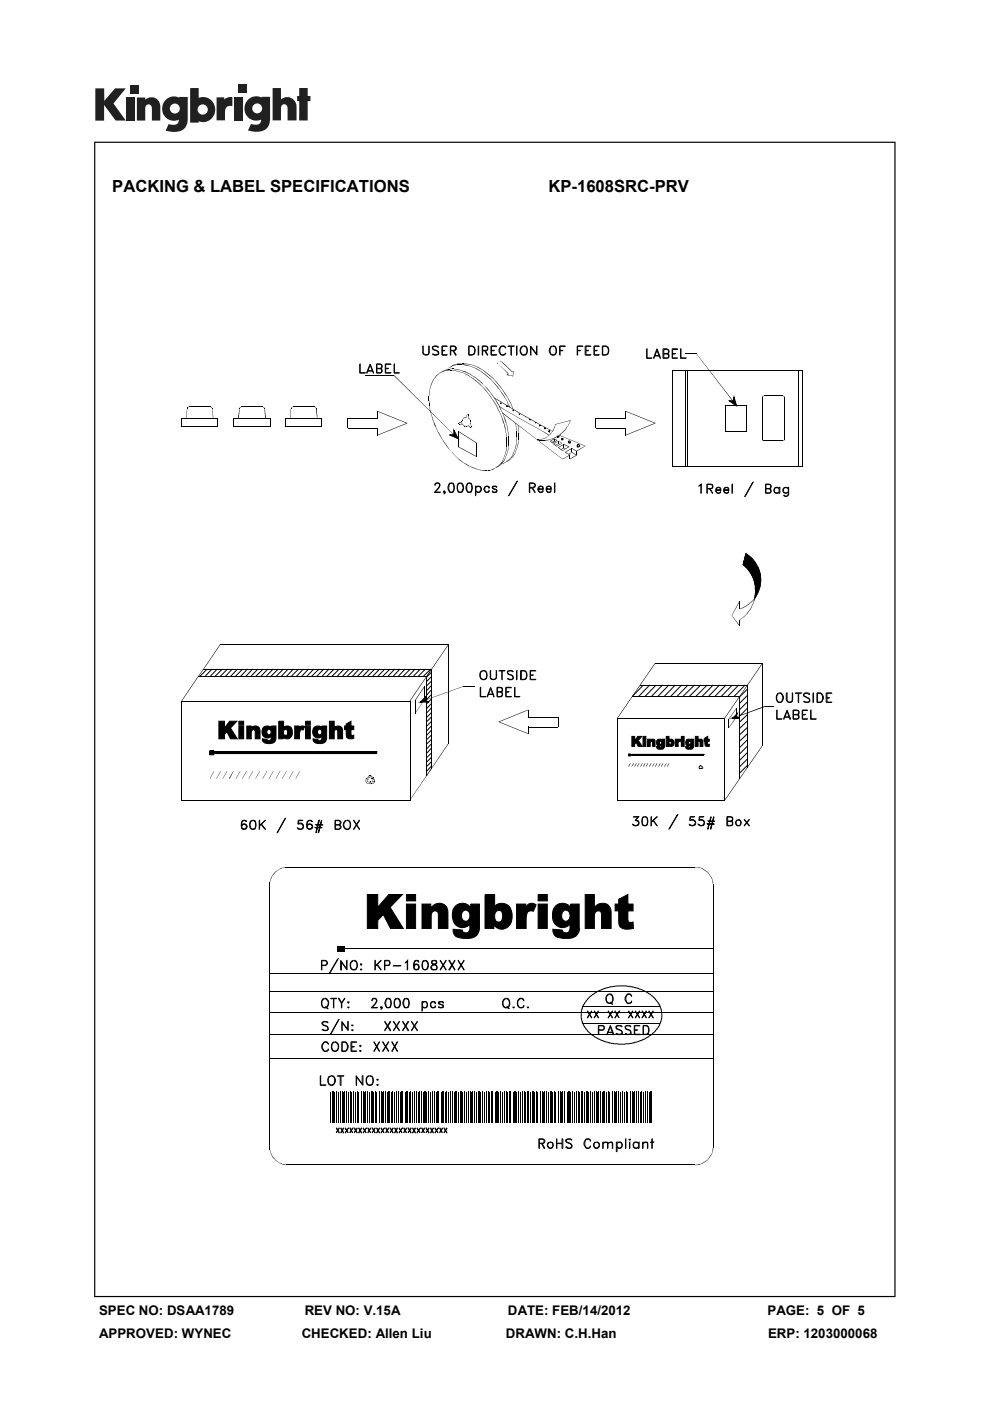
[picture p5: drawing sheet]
<svg xmlns="http://www.w3.org/2000/svg" width="210mm" height="297mm" viewBox="0 0 210 297" stroke-linecap="round" stroke-linejoin="round" font-family="sans-serif">
<defs><g id="words">
<g font-size="3.5">
<text x="23.8" y="40.6">PACKING &amp; LABEL SPECIFICATIONS</text>
<text x="116.3" y="40.6">KP-1608SRC-PRV</text>
</g>
<g font-size="2.8">
<text x="21" y="278.7">SPEC NO: DSAA1789</text>
<text x="64.6" y="278.7">REV NO: V.15A</text>
<text x="107.7" y="278.7">DATE: FEB/14/2012</text>
<text x="162.8" y="278.7">PAGE: 5 OF 5</text>
<text x="21" y="283.6">APPROVED: WYNEC</text>
<text x="64" y="283.6">CHECKED: Allen Liu</text>
<text x="107.3" y="283.6">DRAWN: C.H.Han</text>
<text x="162.9" y="283.6">ERP: 1203000068</text>
</g>
</g></defs>
<g fill="#231f20">
<path d="M20.2 18.7h1.9v2.7l2.3-2.7h2.3l-2.6 3.2 2.6 3.7h-2.2l-2.4-3.3v3.3h-1.9z"/>
<path d="M26.7 20.7h1.8v4.9h-1.8z"/>
<path d="M49.6 20.7h1.8v4.9h-1.8z"/>
<path d="M27.6 18h1.8v1.8h-1.8z"/>
<path d="M50.6 17.9h1.8v1.8h-1.8z"/>
<path d="M29 20.7h1.8v.4a1.9 1.9 0 0 1 2.2-.3 1.9 1.9 0 0 1 1 2v2.8h-1.8v-2.7a.7 .7 0 0 0-.7-.8 .7 .7 0 0 0-.7 .8v2.7h-1.8z"/>
<path d="M45.9 20.6h1.7v.5a2.02 2.02 0 0 1 1.7-.5v1.9h-.2a1.12 1.12 0 0 0-1.4 1.3v1.7h-1.8z"/>
<path d="M57.8 18.7h1.8v2.4a1.98 1.98 0 0 1 2.2-.3 1.98 1.98 0 0 1 1.1 2v2.7h-1.9v-2.6a.7 .7 0 0 0-.7-.8 .7 .7 0 0 0-.7 .8v2.6h-1.8z"/>
<path d="M63.5 18.7h1.8v1.6h.5v1.1h-.5v4.1h-1.8v-4.1h-.5v-1.1h.5z"/>
<path d="M40.3 18.7v7.3h1.8v-.3a2.63 2.63 0 0 0 3.5-2.5 2.63 2.63 0 0 0-3.5-2.5v-2zM41.9 23.2a1.1 1.1 0 0 1 2.2 0 1.1 1.1 0 0 1-2.2 0z"/>
<path d="M35.3 21a2.56 2.56 0 0 0-.6 3.3 2.56 2.56 0 0 0 3.2 1.1 1.09 1.09 0 0 1-1.5 1.1l-.6-.2-.7 1.4a5.3 5.3 0 0 0 3.8-.2 2.69 2.69 0 0 0 .9-2.4v-4.5h-1.8v.1l-.8-.2a2.44 2.44 0 0 0-1.9 .5zM36 23a1.06 1.06 0 0 1 2.1 0 1.06 1.06 0 0 1-2.1 0z"/>
<path d="M52.8 21a2.56 2.56 0 0 0-.6 3.3 2.56 2.56 0 0 0 3.2 1 1.09 1.09 0 0 1-1.5 1.1l-.7-.1-.6 1.4a5.3 5.3 0 0 0 3.7-.3 2.69 2.69 0 0 0 1-2.3v-4.6h-1.8v.2l-.9-.3a2.44 2.44 0 0 0-1.8 .6zM53.5 23a1.06 1.06 0 0 1 2.1 0 1.06 1.06 0 0 1-2.1 0z"/>
</g>
<g fill="#000">
<path d="M92.4 79.8l-.1 .3zM92.4 79.8l.2-.3 .1 .1-.2 .3zM92.6 79.5l.4-.1zM92.9 79.4l.2-.3-.1 .3zM93.1 79.1l.4-.1zM93.4 78.9h.3zM93.7 78.9v-.1zM93.7 78.8l.2 .1zM93.7 78.9l.3-.2-.3 .2zM93.8 78.8l.4-.1zM94 78.7h.3zM94.1 78.6l.3-.2-.2 .3z"/>
<path d="M94.2 78.6l.4-.1zM94.4 78.4h.4zM94.6 78.5l.3-.1v.2zM94.8 78.3l.3-.1zM95 78.3h.3zM94.7 78.3h.3zM94.9 78.4l.4 .1-.4 .1zM95 78.2l.3-.3zM95.3 77.9l.3-.1zM95.5 78.4l.4 .1zM95.2 78.4l.3 .1zM95.3 78.3h.4z"/>
<path d="M95.5 77.8l.4-.1zM95.7 77.7l.2-.1-.1 .2zM95.9 78.2l.4 .1zM95.6 78.2l.3 .1zM95.9 77.6h.1zM95.8 77.6l.3-.1zM95.9 77.5l.4-.1zM95.9 78.4l.4 .2zM96.1 77.5h.3zM96.2 77.3l.3-.1zM96.3 78.2l.4 .1zM96.4 77.4l.3-.1z"/>
<path d="M96.3 78.5l.5 .1zM96.5 77.2h.4zM97 77.2l1 .1zM96.7 77.3l.3-.1zM96.8 77.2l.3-.1zM96.7 78.3h.5zM96.7 78.7l.5 .1zM97.1 77.1l.4-.1zM97.1 78.4l.5 .1zM97.2 78.7l.4 .2zM97.5 77l.3 .1zM97.6 78.4l.5 .3z"/>
<path d="M97.6 78.9l.5 .1zM98.1 77l.3 .1zM97.7 77l.4 .1zM98 77.2h.4v.2zM98.1 78.6l.4 .1v.2zM98.1 78.9l.4 .3zM98.4 77l.4 .2zM98.4 77.2l.5 .1-.1 .2-.4-.1zM98.5 78.7l.4 .2v.1l-.4-.1zM98.5 79.1l.4 .3h-.1zM98.8 77.1l.5 .1zM98.9 77.3l.4 .3-.5-.1z"/>
<path d="M98.9 78.9l.4 .2-.4-.1zM98.8 79.4l.5 .1zM99.2 77.2l.5 .1zM99.3 77.5l.4 .2zM99.2 79.2l.5 .1zM99.2 79.6l.1-.1 .4 .5zM99.7 77.2l.5 .2zM99.7 77.6l.5 .2zM99.7 79.4v-.1l.5 .4zM100.2 77.3l.4 .3zM100.2 77.8l.4 .2zM100.2 79.6l.5 .3-.1 .1z"/>
<path d="M100.6 77.5l.4 .3zM100.6 77.9l.4 .2-.1 .1zM101 77.7l.4 .1v.1zM101 78.1l.4 .2v.1l-.5-.2zM101.4 77.8l.5 .3-.1 .1-.4-.3zM101.4 78.3l.5 .4-.5-.3zM101.9 78.1l.4 .3-.5-.2zM101.9 78.6l.5 .3-.1 .1zM102.3 78.3l.5 .4-.1 .1zM102.3 79l.1-.1 .4 .4-.1 .1zM102.7 78.8l.1-.1 .4 .3-.1 .1zM102.7 79.4l.1-.1 .4 .3-.1 .1z"/>
<path d="M103.1 79.1l.1-.1 .4 .4zM103.1 79.7l.1-.1 .4 .4zM103.6 79.4l.5 .3-.1 .1zM105.3 77l.1-.1 .6 .5zM105.9 77.4l.5 .5zM106 76.5l.7 .4-.1 .1zM106.4 77.8l.5 .5zM106.7 76.9l.5 .4-.1 .1-.5-.4zM106.9 78.3l.5 .5v.1zM107.4 79.4h.5zM107.4 78.8l.3 .2-.1 .1-.2-.2zM107.1 77.4l.1-.1 .5 .5-.1 .1z"/>
<path d="M107.6 79.1l.1-.1 .2 .3-.1 .1zM107.6 77.9l.1-.1 .5 .5-.1 .1zM108.2 78.3l.3 .3-.1 .1-.3-.3zM108.6 78.9l.4-.1zM108.4 78.7l.1-.1 .1 .3zM107.5 79.4l1.3 .4zM108.9 78.8l-.2 1zM168.4 78.4l1.8 .1zM38.5 88.6l.1 1.8zM39.7 86.6v.1zM39.7 86.7l-.3 1.9zM39.7 86.6l.1-.1z"/>
<path d="M39.8 86.3l.1 .1zM39.8 86.3l-.1 .2zM39.9 86.3h.2zM40 86.2l.2 .1zM44.7 86.2l.1 .1-.1 .1zM44.7 86.4l.2-.1zM45 86.6l.1 .1zM44.8 86.4l.1-.1 .1 .2zM44.9 86.5l.2 .1zM45.2 88.6l1 .1zM45 86.7l.2 1.9zM46.2 88.6l.1 1.8z"/>
<path d="M49.6 88.6v1.8zM50.7 86.6l.1 .1zM50.7 86.7v1.9h-.2zM50.7 86.6l.2-.1zM50.9 86.3l.1 .1-.2 .1zM50.9 86.3l.2 .1zM51 86.3h.2zM51.1 86.2l.2 .1zM55.7 86.2l.2 .1-.1 .1zM55.8 86.4l.2-.1zM56.1 86.6l.1 .1zM55.9 86.4l.1-.1 .1 .2z"/>
<path d="M56 86.5l.2 .1zM56.3 88.6l1 .1zM56.1 86.7l.3 1.9h-.2zM57.3 88.6v1.8zM60.5 88.6h.1v1.8h-.1zM61.7 86.7l-.2 1.9zM61.7 86.5l.1 .1zM61.7 86.6v.1zM61.8 86.3l.1 .1-.2 .1zM61.8 86.3l.2 .1zM61.9 86.3l.2-.1-.1 .2zM66.7 86.2l.1 .2z"/>
<path d="M67 86.5l.1 .1zM66.8 86.3h.2zM66.9 86.4l.1-.1 .1 .2zM67 86.6l.2 .1h-.2zM67.3 88.6l1 .1zM67 86.7h.2l.1 1.9zM68.2 88.6l.1 1.8zM80.1 87.1l6.3 2.6-.1 .1-6.3-2.6zM80 90.8l.1 1.5zM80 87.2l.1 1.5zM80 92.2l6.3-2.5 .1 .1-6.3 2.5zM90.9 83.9l.1 1z"/>
<path d="M90.9 84.9l.2 .6zM91 83l.1 .5zM91 83.4l-.1 .5zM91 85.5l.1 .5zM91 86l.2 .6zM91.1 82.6l-.1 .4zM91.1 86.6l.1 .5zM91.3 87.1l.2 .6zM91.3 82.2l-.2 .4zM91.4 81.6l-.1 .6zM91.4 87.7l.2 .5zM91.5 88.2l.2 .6z"/>
<path d="M91.5 81.2v.5zM91.8 88.8l.2 .6-.3-.6zM91.7 80.8l-.1 .5zM91.9 80.5l-.1 .4zM92 89.4l.3 .6-.2 .1zM92 80.3v.3zM92.1 90.1l.2-.1 .3 .7zM92.2 80l.1 .1-.3 .2zM92.5 90.7l.3 .6zM92.7 91.3l.4 .6v.1zM93.1 91.9l.4 .6-.1 .1-.3-.6zM93.5 92.5l.3 .6-.4-.5z"/>
<path d="M93.7 93.1l.5 .5-.1 .1zM94.2 93.6l.4 .6-.1 .1-.4-.6zM94.6 94.2l.3 .5-.1 .1-.3-.5zM94.9 94.7l.4 .6-.5-.5zM95.3 95.3l.5 .5zM95.3 92.2l1-.1zM95.8 95.8l.5 .5zM96.2 96.3l.4 .4zM96.3 91.2l-.1 .9zM96.6 96.6l.4 .5zM96.7 92.6l.3 .4-.4-.4zM96.8 92.5l.3 .4-.1 .1-.3-.4z"/>
<path d="M96.7 92.5l.1 .1h-.2zM83.5 79.6l.1-.1 13.4 13.3zM97 97.1l.5 .3-.1 .1zM95.3 92.2l1.7 .8zM97.2 91.4l4 2.5-.1 .1-4-2.5zM96.3 91.3l.1-.1 .7 1.7-.1 .1zM97.3 89.7l.1 .1zM97.3 89.8l.1 .1zM97.3 89.9h.2zM97.5 97.4l.4 .3-.1 .1-.4-.3zM97.4 89.6l.1 .1zM97.3 89.7h.2z"/>
<path d="M97.5 89.9v.1zM97.4 89.6l.1-.1v.2zM97.5 89.9l.1 .1zM97.9 97.7l.4 .5-.5-.4zM97.9 89.3l.1 .2zM98 89.9h.1v.1zM97.5 89.5l.5-.1-.5 .3zM98 89l.1 .2zM98 89.2l-.1 .1zM98.1 89.9l.2 .2-.2-.1zM98.1 88.8v.1l-.1 .1zM97.5 89.9l.6-.1v.1z"/>
<path d="M98.2 90.1l.2 .1-.1 .1zM98.1 88.8h.1l-.1 .1zM98.4 90.2l.1 .2-.2-.1zM98.3 98.1l.5 .2-.1 .1zM98.3 88.6l.1 .1-.2 .1zM98.5 90.3l.1 .1zM98.3 88.6l.2-.1v.2zM98.6 90.3h.2v.1zM98.5 88.5l.1 .1-.1 .1zM98.8 98.3l.4 .3v.1l-.5-.3zM98.6 88.5l.1-.1 .1 .2zM98.8 90.3h.2v.1h-.2z"/>
<path d="M98.7 88.4l.2 .1-.1 .1zM99 90.3l.2 .1h-.2zM99 88l-.1 .5zM99.1 87.9l.1 .1zM99 88h.2zM99.1 87.9h.1zM99.1 90.3l.1 .1zM99.2 87.8l.1 .1zM99.2 87.8v.1zM99.2 98.6l.5 .3-.5-.2zM99.2 90.3l.2-.1zM99.4 88.1l.1 .1-.3 .4z"/>
<path d="M99.4 88l.1 .1zM99.3 87.8v.2zM99.4 88.1l.1 .1zM99.3 88h.2zM99.3 88.6l.2 .1-.1 .1zM99.4 88.8h.2zM99.5 88.8h.1l.1 .1zM99.7 98.8l.4 .2-.1 .1zM99.7 90.5v.1zM99.7 89.8l.1 .1h-.1zM99.7 89.2l.1 .3zM99.7 88.8v.3z"/>
<path d="M99.4 90.2l.3 .3v.1l-.4-.3zM99.8 90.5l-.1 .1zM99.7 89.6l.1 .3-.1-.1zM99.7 89.5l.1 .2zM99.7 89.1v-.1l.1 .2zM99.8 90.5l.1 .1zM99.9 90.5l.1 .1zM100.1 99l.4 .2-.5-.1zM99.9 90.5h.2zM100 90.4l.1 .1zM100 90.4l.1-.1zM100 90.3h.2z"/>
<path d="M99.7 89.9l.4 .4zM99.7 79.9l.6 .2-.1 .1zM100.5 99.2l.4 .1h-.5zM100.2 80.2l.1-.1 .4 .4h-.1zM100.9 99.3l.5 .3-.6-.2zM100.6 80.5h.1l.4 .3-.1 .1zM100.6 80l.1-.1 .4 .3-.1 .1zM97.1 94.8l.1-.1 4 2.1-.1 .1zM101.4 99.5l.4 .2zM101 80.9l.1-.1 .4 .3-.1 .1zM101 80.3l.1-.1 .4 .3-.1 .1zM101.8 99.6l.4 .2z"/>
<path d="M101.5 81.1l.4 .5-.5-.4zM101.4 80.6l.1-.1 .4 .4v.1zM102.2 99.7h.5l-.1 .1zM101.9 81.6l.4 .4-.4-.4zM101.9 80.9l.5 .4-.1 .1-.4-.4zM102.7 99.7l.3 .1h-.4zM102.4 81.3l.4 .4-.5-.3zM102.3 81.9l.5 .5-.1 .1zM103 99.8h.3zM102.7 81.7l.5 .5h-.1zM102.7 82.5l.1-.1 .4 .5-.1 .1zM103.3 99.8l.3-.1z"/>
<path d="M103.6 99.7l.3 .1zM103.1 82.2h.1l.4 .5zM103.1 83l.1-.1 .4 .6zM103.9 99.7l.3-.1zM103.6 80l.5 .3-.1 .1zM103.6 82.7l.5 .6zM103.6 83.5l.5 .5-.1 .1zM104.2 99.6l.3-.2 .1 .2zM104.1 80.3l.3 .5-.4-.4zM104.1 84l.3 .6-.4-.5zM104 79.8l.1-.1 .4 .3-.1 .1zM104 83.3l.5 .5h-.1z"/>
<path d="M104.5 99.4l.3-.1-.2 .3zM104.5 80l.3 .5-.4-.4zM104.8 99.3l.3-.1zM104.5 83.8l.3 .6-.4-.6zM104.3 84.6l.5 .5-.1 .1zM104.4 80.7l.5 .5-.1 .1zM105.1 99.2l.3-.1zM104.8 85.1l.4 .6-.1 .1-.4-.6zM104.7 84.4l.5 .5zM105.2 99.1l.2-.1-.1 .2zM104.8 80.5l.5 .5-.1 .1zM104.8 81.3l.1-.1 .4 .5-.1 .1z"/>
<path d="M105.3 99l.4-.1zM105.4 99l.1-.1zM105.5 98.9l.3-.1zM105.2 85.7l.3 .6-.1 .1-.3-.6zM105.2 84.9l.4 .6h-.1l-.3-.6zM105.6 98.8l.2-.1-.1 .2zM105.2 81.1l.1-.1 .5 .5-.1 .1zM105.4 86.4l.1-.1 .2 .7zM105.2 81.8l.1-.1 .5 .5-.1 .1zM106 98.4l.1 .1-.3 .2zM105.8 98.7h.3zM105.9 86.1l1.2 .9-1.3-.8z"/>
<path d="M105.6 85.5l.3 .5-.1 .1-.3-.6zM106 98.4l.3-.2-.2 .3zM106 98.6l.3-.1zM105.8 86.9l.3 .7-.4-.6zM105.7 81.6l.1-.1 .4 .5-.1 .1zM105.8 86.1l.1-.1 .2 .7zM105.7 82.3l.1-.1 .4 .6zM106.3 98.3l.3-.1zM106.4 97.9l-.1 .3zM106.4 98.2l-.1 .3zM106 87.6l.3 .6zM106.6 97.6l-.1 .4z"/>
<path d="M106.4 98.2l.3-.3 .1 .1-.3 .2zM106.2 86.6l.3 .7-.4-.6zM106.6 87.5l.8 .7-.9-.6zM106.1 82.8l.4 .5-.1 .1zM106.6 98.2h.3zM106.1 82.1l.1-.1 .4 .6zM106.3 88.2l.3 .6h-.1zM106.7 97.4v.3zM106.9 97l-.2 .4zM106.9 97.6l-.1 .4zM106.4 87.3l.4 .6zM106.5 88.8h.1l.3 .6h-.2z"/>
<path d="M107 96.5l-.1 .5zM106.9 98.2l.3-.2-.3 .2zM107 97.4l-.1 .3zM106.5 82.6l.4 .5v.1zM106.4 83.4l.1-.1 .4 .6v.1zM106.7 87.9l.3 .6-.1 .1zM106.7 89.4h.2v.7zM107.2 96.1l-.2 .4zM107.1 97.1v.4zM107.1 86.9l4.7 2.8zM106.9 90.1l.1-.1 .2 .6h-.2zM107.2 98l.3-.1z"/>
<path d="M107.3 96.7l-.2 .4zM107 90.6h.2l.1 .5zM107.3 95.7l-.1 .4zM107 88.5l.3 .7h-.2zM106.9 83.9l.4 .6-.4-.5zM107.2 91.1l.2 .6zM107.4 88.2l5.4 4.2-5.4-4.2zM107.4 95.2l-.1 .5zM107.4 96.3l-.1 .4zM106.9 83.2v-.1l.5 .6-.1 .1zM107.4 92.8l.1 1.1zM107.3 91.7l.1 .5z"/>
<path d="M107.4 97.8l.1 .1zM107.4 94.8v.5zM107.4 93.9l.1 .9zM107.1 89.2h.2l.1 .7zM107.4 92.2l.1 .6zM107.4 97.8l.4-.1zM107.5 97.8l.1-.1zM107.6 95.9l-.2 .4zM107.4 89.9l.2 .5zM107.6 97.7l.4-.1zM107.2 84.5l.4 .6zM107.5 90.4l.1 .6z"/>
<path d="M107.7 95.4l-.1 .5zM107.4 83.7l.3 .6-.4-.5zM107.6 91l.1-.1 .1 .6zM107.7 97.6l.3-.2-.2 .3zM107.8 95l-.1 .4zM107.9 92.6l.1 1.1zM107.7 91.5l.2 .5zM107.9 94.5l-.1 .5zM107.9 93.7l.1 .8zM107.5 85.1l.4 .6-.1 .1zM107.8 92l.2 .6zM108.1 97.2l-.1 .3z"/>
<path d="M107.9 97.6l.3-.1zM107.6 84.3l.4 .6zM108.4 97l.1 .1-.4 .1zM108.1 97.4l.3-.3-.2 .4zM107.9 85.7l.3 .6-.1 .1-.3-.6zM108.5 97l.1 .1-.2 .1zM108 84.9l.4 .6h-.1l-.3-.6zM108.5 96.7v.4zM108.7 96.5l-.2 .2zM108.5 97l.3-.3 .1 .1-.3 .3zM108.4 85.5l.2 .6-.3-.6zM108.8 96.1l-.1 .4z"/>
<path d="M109 95.8l-.1 .4zM109 96.5l-.1 .3zM108.5 86.1l.4 .7zM109.1 95.4l-.1 .4zM109.1 96.2v.3zM109.3 94.8l.1 .1-.3 .5zM109.2 96l-.1 .2zM109.4 95.5l-.2 .5zM109.4 94.4v.5zM109.2 89.7l.3 .6zM109.5 94v.5zM109.6 95.1l-.2 .4z"/>
<path d="M109.6 91.5v1.1zM109.4 90.3l.2 .6zM109.6 93.6l-.1 .4zM109.5 90.9l.1 .6zM109.6 93.1v.5zM109.6 92.6v.6zM109.7 94.7l-.1 .4zM109.8 94.2l-.1 .5zM109.9 93.7v.6zM110 91.8l.1 .6zM109.8 90.1l.2 .6zM110 93.3l-.1 .4z"/>
<path d="M110 92.4l.1 .9zM110 91.3l.1-.1v.6zM109.9 90.7l.1 .6zM104.7 84.4l.1-.1 5.4 3.2-.1 .1zM111.8 89.6l2.8 1.6zM112.8 92.3l6.5 5.1zM114 93.2l.4 .2zM114 93.2l.3 .1zM114.3 93.2h.3zM114.4 93.3l1.1 .1zM114.6 93.2h.4zM114.6 91.1l1.9 1.1-.1 .1z"/>
<path d="M110.1 87.6l.1-.1 4.4 2.5v.1zM114.9 93.1l.3-.1zM115.2 93h.4zM115.5 93.3l.4-.1v.2zM115.5 92.9l.3-.2-.2 .3zM115.8 92.7l.3-.1zM115.9 93.2l.4 .1-.4 .1zM116.1 92.6l.2-.3zM116.2 93.2h.5zM116.3 92.3l.3-.2zM116.8 91.9v.1l-.2 .2zM116.7 93.2l.3-.2z"/>
<path d="M116.7 93.5l.8-.5 .1 .1-.8 .5zM116.8 91.9l.2-.3-.2 .4zM117 93h.4zM117.2 91.4l.1 .1-.3 .2zM114.6 90l2.6 1.5-2.6-1.4zM117.3 91.1v.4zM116.8 93.5l.5 .4-.1 .1-.5-.4zM117.4 94.1l.7 .5-.1 .1-.7-.5zM117.3 92.9l.5-.1zM117.4 90.9v.3zM117.6 90.5l.1 .1-.3 .3zM117.6 93.5l.2 .1h-.3z"/>
<path d="M117.5 93.1l.1 .4zM117 93.7l.6-.1zM117.6 93l.6 .3-.1 .1-.6-.3zM117.7 90.3v.3zM117.7 92.7l.4-.1zM117.8 89.9l-.1 .4zM117.8 89.9l3.2-.8zM117.8 94.3l.6-.3-.5 .4zM118 92.6l.4-.1zM117.2 93.9l.9-.6 .1 .1-.9 .6zM118 94.6l1.2-.7-1.1 .8zM118.4 93.5v.5z"/>
<path d="M118.4 92.4l.3-.3 .1 .1-.4 .3zM118.4 94.8l1.1-.6 .1 .1-1.2 .6zM118.4 94l.4 .2-.1 .1zM117.3 94.1l1.1-.6-1 .7zM118.7 92.1l.3-.2v.1l-.2 .2zM119 91.9l.3-.3 .1 .1-.4 .3zM118.7 92.2l.5 .3-.6-.2zM118.4 93.5l.8 .5zM119.3 97.3l1.5-.8h.1zM119.3 91.6l.2-.2 .1 .1-.2 .2zM118.4 94.9l1 .6-.1 .1zM119 95.3l.5-.4 .1 .1-.6 .4z"/>
<path d="M119.6 94.2l1.1 .5-.1 .1-1.1-.5zM119.6 94.2l-.1 .1zM119.5 94.2l.1 .7zM119.5 91.4l.3-.3 .1 .1-.3 .3zM120.1 90.8v.1l-.2 .3-.1-.1zM119.8 95.9l1.4-.9 .1 .1-1.4 .9zM119.6 94.9l.4 .3-.5-.2zM120.2 90.5l-.1 .4zM120.5 90.2l-.3 .3zM120.6 89.9l-.1 .3zM119.3 95.5l1.3-.8 .1 .1zM120.8 89.5l-.2 .4z"/>
<path d="M120.8 96.5l.1 .8zM120.9 89.1l-.1 .4zM119.8 96l.1-.1 1 .5-.1 .1zM120.8 97.3l1.5-.8-1.4 .9zM120.6 96.3l.6-.4 .1 .1zM121.2 95.1l.1 .8zM121.3 95l1 .6v.1l-1.1-.6zM122.3 95.6v.9zM122.3 95.6l1.8-1.1-1.8 1.2zM121.2 96l.1-.1 1 .6zM119.2 92.5l4.9 2.1zM132.7 90.8l.1 1.5z"/>
<path d="M132.8 87.1l6.2 2.6-.1 .1-6.2-2.6zM132.7 87.2l.1 1.5zM132.7 92.2l6.2-2.5 .1 .1-6.2 2.5zM154.6 84.9l.9 .2zM155.7 84.2l-.2 .9zM147.6 75l8.5 10.8-.1 .1zM154.6 84.9l1.5 1.1zM155.7 84.2l.4 1.8zM161.6 93.1l.1 .1zM161.6 93.2l.2 .1-.1 .1zM161.6 84.1l.1 .2zM161.6 84.2l.1 .2z"/>
<path d="M161.7 93.4l.2-.1zM161.6 84.1h.2zM161.8 93.4l.1-.1v.2zM161.7 84h.2zM161.9 93.4l.1 .1zM161.8 83.9l.1 .1zM161.9 83.9l.1-.1v.2zM166 93.4l.1 .1zM166.1 93.4h.2zM166 83.8l.1 .2zM166.2 93.3l.1 .1zM166.1 83.9h.2z"/>
<path d="M166.3 93.3l.1-.1-.1 .2zM166.3 93.1l.1 .1zM166.3 83.9v.2zM166.3 84.3l.1-.1v.2zM166.3 84.2l.1-.1zM166.3 84v.2zM168.4 98.9l1.8 .1zM158.1 117.4l-.5 2.3zM157.6 119.7l.4 .2-.1 .1-.4-.3zM158.2 117.4l.4 .1-.1 .1zM158.6 117.5l.3 .3-.1 .1-.3-.3zM158.9 117.8l.3 .3-.4-.2z"/>
<path d="M159.2 118l.3 .3-.1 .1zM159.5 118.3l.2 .3-.3-.2zM159.7 118.6l.3 .3-.1 .1zM159.9 119l.1-.1 .3 .3zM160.2 119.2l.2 .4zM160.3 119.6l.4 .3zM155.2 130.5l1.7 2.1-.1 .1zM156.8 127.5l.1 .1-1.7 2.9zM156.8 131.4h.2v1.3h-.2zM156.8 127.6h.2v1.5h-.2zM156.9 131.4l.3-.2zM156.9 129h.4z"/>
<path d="M157.2 131.2l.3-.3zM157.2 129l.4-.1zM157.5 130.9l.3-.2h.1zM157.5 128.8l.5-.1zM157.8 130.7l.4-.3-.3 .3zM157.9 128.6l.4-.1zM157.9 120l.1-.1 .2 .4zM158.4 130.1h.1l-.4 .3zM157.9 120l.1-.1 .2 .3-.1 .1zM158.2 128.5l.4-.3v.1l-.3 .2zM158.6 129.7l.1 .1-.2 .3h-.1zM158.2 120.2l.4 .3-.1 .1z"/>
<path d="M158.2 120.2l.4 .3-.1 .1-.4-.3zM158.6 128.2l.3-.3 .1 .1-.4 .3zM158.9 129.4l.1 .1-.3 .3-.1-.1zM158.5 120.6l.1-.1 .2 .3-.1 .1zM159.2 129v.1l-.2 .4-.1-.1zM158.9 127.9l.3-.2v.1l-.2 .2zM158.7 120.9l.1-.1 .3 .4-.1 .1zM159.3 128.7l-.1 .4zM159 121.3l.1-.1 .1 .4zM159.2 127.7l.3-.3 .1 .1-.4 .3zM159 121.3l.1-.1 .2 .3-.1 .1zM159.5 128.4l-.1 .4z"/>
<path d="M159.3 121.5l.2 .4-.3-.3zM159.2 121.5l.3 .4-.3-.3zM159.7 127.9v.1l-.2 .4zM159.5 127.4l.2-.2 .1 .1-.2 .2zM159.4 121.9l.3 .4-.1 .1zM159.8 127.6l-.1 .4zM159.7 122.3l.1 .4-.2-.3zM160 126.8l.1 .1-.3 .4-.1-.1zM159.9 127.2h.2l-.3 .4zM159.7 122.7l.1 .4zM159.7 122.7l.3 .3-.1 .1zM160 123l.1 .5z"/>
<path d="M160.1 126.8v.4h-.2zM159.9 123l.1 .5zM160.2 126.6l-.1 .3zM160.1 126.4h.2l-.1 .4zM160 123.5l.2 .4zM160.1 126.3l.2 .1-.1 .4zM160.2 125.6l.1 .4zM160.2 124.3l.1 .4zM160.1 123.5l.1 .4zM160.2 126l.1 .4h-.2zM160.3 125.6l-.1 .4zM160.3 125.2v.4z"/>
<path d="M160.1 123.9l.2 .4zM160.2 126l.1 .4-.2-.1zM160.2 125.2h.1v.4zM160.4 126.3l-.2 .3zM160.2 124.7h.1v.5zM160.2 124.3l.1 .4h-.1zM160.2 124.7l.1 .5h-.1zM160.6 125.9l-.2 .4zM160.8 125.6l-.2 .3zM160.9 125.2h.1l-.2 .4zM160.6 119.9l.2 .3zM161 124.8v.4z"/>
<path d="M160.8 120.2l.2 .4-.2 .1zM161.1 124.5h.2l-.3 .3zM160.8 120.7l.2-.1 .1 .4zM161 121l.2 .3zM161.2 124.1h.2l-.1 .4h-.2zM161.1 121.3l.2 .5zM161.3 123.7l.1 .4h-.2zM161.3 123.3h.1v.4zM161.2 121.8l.2 .3zM161.4 122.9v.4h-.1zM161.3 122.5h.1v.4zM161.3 122.1l.1 .4h-.1z"/>
<path d="M42 143.4h.1l-3.5 5.3-.1-.1zM43.1 141.8l.1 .1-1.1 1.5h-.1zM46.7 136.6l.1 .1-3.6 5.2-.1-.1zM44.5 159.1l.8 .1zM45.2 159.2l.1 .2zM79.8 159.4h.1v.4h-.1zM95.1 136.6l.1 .1-8.2 12-.1-.1zM90 145.5l.1 .1-2 3-.1-.1zM90 148.3l-2 3zM89.1 148.8l1.3-1.2 .1 .1-1.3 1.2zM89.2 148.8l1.7 .1zM90.4 147.6l.1 .1-.4 .7z"/>
<path d="M90.1 148.5l.1-.1 .7 .5zM91.5 141.8l.1 .1-1.1 1.5h-.1zM89.2 148.8l9.1-3.3zM105.8 153l6.2-2.5h.1l-6.3 2.6zM112 154.1l.1 1.5zM112 150.5l.1 1.5zM105.8 153.1v-.1l6.3 2.5-.1 .1zM133.3 159.9h.4zM133.7 159.9h.1zM138.9 140.6h.1l-8 11.7-.1-.1zM154.5 152.5l.1 1.9zM155.3 152.2l1.4 .1z"/>
<path d="M156.2 150.1l-1.6 2.5-.1-.1zM156.2 151.9l.1 .1-1.8 2.4zM156.2 150.1l.1 1.9zM156.1 151.9l.6 .4zM161.7 140.6h.1l-8.1 11.7v-.1zM161.7 158l.1 .1-8.1 11.7v-.1zM162.2 149.7h1.9v.2h-1.9zM155.3 152.2l6.9-2.5 .1 .2-6.9 2.4zM44.4 159.2l.1 .8zM45.2 159.8l.1 .2zM45.3 163.5l-.8 1.6zM46.8 163.5l-1 1.6z"/>
<path d="M48.1 163.5l-.9 1.6zM49.5 163.5l-.8 1.6h-.2zM50.9 163.5l-.9 1.6zM52.3 163.5l-1 1.6zM53.6 163.5l-.9 1.6zM55.1 163.5l-1 1.6zM56.6 163.5l-.9 1.6zM57.9 163.5l-.9 1.6zM59.4 163.5l-1 1.6zM60.7 163.5l-.9 1.6zM62.2 163.5l-1 1.6zM63.5 163.5l-.8 1.6z"/>
<path d="M77.7 165.1l-.2 .6zM77.7 165v.2h-.1zM77.8 166h-.1zM77.8 166v.1zM78 165.2l-.3 .8zM77.5 165.7l.3 .3zM77.9 164.8l.4 .1-.1 .1zM77.6 165l.3-.1-.2 .3zM78.3 164.4v.1l-.4 .4zM77.9 164.9l.3 .3-.1 .1zM78 165.2h.2zM78.5 164.6l.1 .1-.3 .3-.1-.1z"/>
<path d="M77.8 165.7l.5 .2zM78.3 164.4v.1zM78.3 164.4l.5 .1zM78.4 164.4l.5 .7zM78.3 164.5l.2-.1zM78.4 166l.4 .2-.1 .1zM77.8 166h.6zM78.3 165.8l.1 .3zM78.6 165.7l.1 .2zM78.6 165.7l.1 .1-.3 .2zM78.8 164.4l.3 .5h-.1l-.3-.4zM78.7 166.1l.1 .2z"/>
<path d="M78.8 165.1l.3 .1zM78.8 165.1h.1zM79 165.4l.2 .4zM79.1 164.9h.1zM79.2 164.9v.3l-.2-.1zM79 165.3l.4-.1zM79.4 165.1v.6zM78.7 166.1l.6-.1zM78.6 165.8l.8-.1zM79.4 165.7v.1zM79.4 165.7l-.1 .4-.1-.1zM79.4 165.7l.1-.1z"/>
<path d="M95.1 157.6l.1 .1-8.3 12zM91.5 162.8l.1 .1-1.2 1.5zM133.3 159.9v.4zM133.7 161.8l.1 .1-.5 .7v-.1zM133.7 160.1l.1 .2zM134.4 161.8v.1l-.4 .7-.1-.1zM135 161.8v.1l-.4 .7-.1-.1zM135.5 161.8l.1 .1-.4 .7-.1-.1zM136.2 161.8l.1 .1-.4 .7-.1-.1zM136.8 161.8l.1 .1-.4 .7-.1-.1zM137.4 161.8l.1 .1-.4 .7-.1-.1zM138.1 161.8l.1 .1-.5 .7v-.1z"/>
<path d="M138.8 161.8v.1l-.4 .7-.1-.1zM139.4 161.8v.1l-.4 .7-.1-.1zM140 161.8l.1 .1-.4 .7-.1-.1zM140.6 161.8l.1 .1-.4 .7-.1-.1zM141.3 161.8l.1 .1-.4 .7-.1-.1zM141.9 161.8l.1 .1-.4 .7-.1-.1zM148.2 162.6v.2zM148.3 162.8l.3 .1zM148.2 162.5l.2 .1zM148.3 162.9l.1 .1zM148.4 162.6v.3h-.2zM148.4 162.6h.1z"/>
<path d="M148.4 162.4l.2 .1-.1 .1zM148.5 162.2l.1 .1-.2 .2-.1-.1zM148.2 162.8l.2 .1-.1 .1zM148.4 162.5v.1zM148.5 162.5l.2-.2zM148.7 162.2v.4zM148.5 162.2l.1 .1zM148.6 162.2l.1 .1zM148.7 162.9v.2zM148.3 162.9h.3v.2zM148.7 162.8v.1zM148.7 163v.1z"/>
<path d="M148.6 162.9l.1-.1v.2zM148.5 162.9l.1-.1 .1 .2zM148.7 162.6l.2-.1v.1zM148.8 162.2v.3zM148.8 162.6l.2 .2-.1 .1zM148.7 162.5l.1 .1zM148.9 162.6h.2l-.1 .2zM148.9 162.4l.1 .1zM148.8 162.6h.3zM148.7 162.8l.4 .1zM148.9 162.4l.1 .2h-.2zM148.7 163l.3-.1z"/>
<path d="M149 162.8l-.1 .2zM149 162.8l.1 .1zM149 162.8h.2zM149.2 159.9h.1v.2h-.1zM57.2 187.1l.1 .6zM57.3 186.8l-.1 .3zM57.3 186.5v.3zM57.4 186.2l-.1 .3zM57.6 185.9l-.1 .4zM57.7 185.7v.3zM57.9 185.4v.1l-.2 .2zM57.9 185.4l.2-.2h.1l-.3 .3z"/>
<path d="M58.3 184.9l-.1 .3zM58.3 184.9l.3-.1zM58.5 184.7l.3-.1-.2 .2zM58.8 184.6l.2-.2zM59 184.4l.3-.2zM59.3 184.2l.3-.1zM59.5 184.1l.4-.1zM59.9 184l.2-.1zM60.5 183.8l.6 .1zM60.1 183.9l.4-.1zM147.4 183.8h.3zM147.7 183.8l.3 .1h-.4z"/>
<path d="M148 183.8l.3 .1zM148.3 183.9l.3 .2-.4-.1zM148.6 184l.3 .1zM148.9 184.1l.3 .1-.4-.1zM149.2 184.2l.2 .2-.3-.1zM149.4 184.4l.3 .2-.4-.1zM149.7 184.6l.2 .1h-.3zM149.9 184.7l.3 .2-.4-.1zM150.1 185l.1-.1 .2 .3h-.1zM150.3 185.2h.1l.1 .2-.1 .1zM150.4 185.5l.1-.1 .2 .3zM150.6 185.7l.3 .2-.1 .1z"/>
<path d="M150.8 186l.1-.1 .1 .3-.1 .1zM150.9 186.3l.1-.1 .1 .3zM151.2 187.4l.1 .3zM151 186.5l.2 .3zM151.1 187.1h.2v.3zM151.1 186.8l.2 .3h-.2zM71.6 200.6h1.5v1.2h-1.5zM71.6 200.5h1.5v.2h-1.5zM71.6 201.8h1.5zM71.6 200.6l.1 1.2zM73 200.6l.1 1.2zM57.2 243.1l.1 .6z"/>
<path d="M57.2 243.7l.1 .3zM57.3 244l.1 .3zM57.3 244.3l.2 .3zM57.4 244.6l.3 .2-.1 .1zM57.7 244.8v.4zM57.8 245.1l.1 .3zM57.9 245.3l.3 .3-.1 .1-.2-.3zM58.2 245.6l.2 .3-.3-.2zM58.3 245.9l.3 .1-.1 .1zM58.6 246l.2 .3-.3-.2zM58.8 246.2l.2 .2zM59 246.4l.3 .2z"/>
<path d="M59.3 246.5l.3 .1zM59.6 246.6l.3 .3-.4-.2zM59.9 246.8h.2v.2zM60.1 246.8l.4 .2h-.4zM60.5 246.9l.2 .1zM60.7 247h.4zM147.4 247h.3zM147.6 247l.4-.1zM148 246.9l.2-.1 .1 .2zM148.2 246.8l.4 .1-.3 .1zM148.6 246.8l.3-.1zM148.8 246.6h.4z"/>
<path d="M149.1 246.5l.3-.1zM149.3 246.4l.4-.1zM149.6 246.2l.3-.1zM149.8 246l.4-.1-.3 .2zM150.3 245.6l.1 .1-.3 .2zM150.4 245.3v.4zM150.6 245.1l-.1 .3zM150.8 244.8l-.1 .4zM150.9 244.6v.3zM151 244.3l-.1 .3zM151.1 244l-.1 .3zM151.1 243.7h.2l-.1 .3z"/>
<path d="M151.2 243.1l.1 .3zM151.2 243.4l.1 .3h-.2z"/>
<path d="M20 30v245h169.9v-245zM20.2 30.3h169.5v244.5h-169.5z"/>
</g>
<g fill="#000" stroke="#000" stroke-width=".21">
<path d="M158.2 117.4a6.4 6.4 0 0 1 1.9 9.4 6.7 6.7 0 0 0-2.5-7.1zM46.4 152.9h1.2v1.5l1.1-1.5h1.5l-1.3 1.5 1.4 2.2h-1.4l-.8-1.5-.5 .6v.9h-1.2zM52.4 153.9h.9v.5a1.1 1.1 0 0 1 1.4-.3 1.1 1.1 0 0 1 .4 1.4v1.1h-1v-1.5a.45 .45 0 0 0-.5-.4 .45 .45 0 0 0-.3 .7v1.2h-.9zM62.5 153.9h.9v.5a.84 .84 0 0 1 1.2-.4l-.3 .8-.3-.1a1.11 1.11 0 0 0-.5 1.5v.4h-1zM69.9 152.9h1v1.4a1.09 1.09 0 0 1 1.4-.2 1.09 1.09 0 0 1 .4 1.4v1.1h-1v-1.5a.43 .43 0 0 0-.6-.4 .43 .43 0 0 0-.2 .7v1.2h-1zM73.4 153.5l1-.6v1h.6v.8h-.6v.9l.2 .3h.4v.7a1.11 1.11 0 0 1-1.3-.1 1.11 1.11 0 0 1-.3-1.3v-.5h-.3v-.4v-.4h.3zM44.5 159.2h.8v.2h34.6v.4h-34.6v.2h-.8zM134 156.1h.6v.9l.7-.9h.8l-.7 .9 .8 1.2h-.8l-.4-.8a.64 .64 0 0 0-.4 .8h-.6zM137.3 156.7h.6v.3a.61 .61 0 0 1 .9-.2 .61 .61 0 0 1 .1 .8v.6h-.5v-.8a.26 .26 0 0 0-.3-.2 .26 .26 0 0 0-.2 .3v.7h-.6zM143.2 156.7h.6v.3l.1-.3 .5 .1-.1 .4h-.2a.88 .88 0 0 0-.3 1h-.6zM147.5 156.1h.6v.8a.64 .64 0 0 1 .8-.1 .64 .64 0 0 1 .2 .8v.6h-.6v-.9l-.3-.1h-.1v1h-.6zM133.3 159.9h16v.2h-15.6v.2h-.4z"/>
<path d="M149.5 156.5l.6-.4v.6h.3v.4h-.3v.7h.3v.4a.67 .67 0 0 1-.8 0 .67 .67 0 0 1-.1-.8v-.3h-.2zM77.9 189.7h2.2v2.7l2.4-2.7h2.9l-2.7 2.7 2.8 4.4h-2.7l-1.5-2.9-.6 .7a1.12 1.12 0 0 0-.6 1.4v.8h-2.2zM89.5 191.7h1.9v.8a1.94 1.94 0 0 1 2.2-.9 1.94 1.94 0 0 1 1.4 1.9v3.3h-2v-2.8a.76 .76 0 0 0-.8-.9 .76 .76 0 0 0-.7 .9v2.8h-2zM109.6 191.7h1.9v.8a1.33 1.33 0 0 1 2.2-.6l-.6 1.3a1.02 1.02 0 0 0-1 .1 1.02 1.02 0 0 0-.5 1v2.5h-2zM124.1 189.7h2v2.7a1.95 1.95 0 0 1 2.2-.8 1.95 1.95 0 0 1 1.3 1.9v3.3h-2v-2.8a.76 .76 0 0 0-.8-.9 .76 .76 0 0 0-.7 .9v2.8h-2zM131.2 190.7l2-1v2h1.1v1.4h-1.1v1.9a.65 .65 0 0 0 .3 .6 .65 .65 0 0 0 .8-.1l.1 1.3a2.58 2.58 0 0 1-3-.5l-.2-.6v-2.6h-.7v-1.4h.7z"/>
<path d="M96.3 91.2l.8 1.7-.8-.8zM95.3 92.2l1-.1 .7 .8z"/>
<path d="M155.7 84.2l.5 1.8-.7-1zM154.6 84.9l.9 .1 .6 1z"/>
<path d="M50.7 152.9h1v.8h-1zM50.7 153.9h1v2.7h-1z"/>
<path d="M55.9 154.2a1.11 1.11 0 0 1 1.6 .2v-.5h1v2.7a1.34 1.34 0 0 1-1.8 1 .91 .91 0 0 1-1-1l1 .2a.54 .54 0 0 0 .7 .1 .54 .54 0 0 0 .1-.8 1.21 1.21 0 0 1-1.6 .1 1.21 1.21 0 0 1-.3-1.6zM56.9 154.7a.53 .53 0 0 0-.3 .8 .53 .53 0 0 0 .8 0 .56 .56 0 0 0 0-.6 .56 .56 0 0 0-.5-.2z"/>
<path d="M59.1 152.9h1v1.3a1.18 1.18 0 0 1 1.5-.1 1.18 1.18 0 0 1 .4 1.4 1.08 1.08 0 0 1-.7 1.1 1.08 1.08 0 0 1-1.2-.4v.4h-1zM60.2 154.8v.1a.58 .58 0 0 0 0 .8 .58 .58 0 0 0 .7 .1 .7 .7 0 0 0-.3-1.1z"/>
<path d="M64.8 152.9h1v.8h-1zM64.8 153.9h1v2.7h-1z"/>
<path d="M66.7 154.2a1.11 1.11 0 0 1 1.6 .2v-.5h1v2.7a1.32 1.32 0 0 1-1.9 1 .91 .91 0 0 1-1-1l1 .2a.54 .54 0 0 0 .8 .1 .54 .54 0 0 0 .1-.8 1.21 1.21 0 0 1-1.6 .1 1.21 1.21 0 0 1-.3-1.6zM67.6 154.7a.53 .53 0 0 0-.2 .8 .53 .53 0 0 0 .8 0 .56 .56 0 0 0 0-.6 .56 .56 0 0 0-.6-.2z"/>
<path d="M90.4 147.6l-1.2 1.3 1-.5zM89.2 148.9h1.8l-.8-.5z"/>
<path d="M136.4 156.1h.6v.5h-.6zM136.4 156.7h.6v1.5h-.6z"/>
<path d="M139.5 156.8l.7-.1 .2 .3v-.3h.6v1.5a.87 .87 0 0 1-.8 .7 .87 .87 0 0 1-.9-.6h.6l.1 .2a.37 .37 0 0 0 .4-.5 .74 .74 0 0 1-1.1-.2 .74 .74 0 0 1 .2-1zM139.9 157.5a.29 .29 0 0 0 .5 0 .29 .29 0 0 0-.5 0z"/>
<path d="M141.3 156.1h.6v.8a.71 .71 0 0 1 .9 .1 .71 .71 0 0 1 0 1 .71 .71 0 0 1-1 0v.2h-.5zM141.9 157.5a.3 .3 0 0 0 .6 0 .3 .3 0 0 0-.6 0z"/>
<path d="M144.5 156.1h.6v.5h-.6zM144.5 156.7h.6v1.5h-.6z"/>
<path d="M145.7 156.8l.7-.1 .1 .3v-.3h.6v1.5a.87 .87 0 0 1-.7 .7 .87 .87 0 0 1-1-.6h.6l.2 .2a.37 .37 0 0 0 .3-.5 .74 .74 0 0 1-1-.2 .74 .74 0 0 1 .2-1zM146 157.5a.3 .3 0 0 0 .6 0 .3 .3 0 0 0-.6 0z"/>
<path d="M155.3 152.2l.8-.2 .3-.7zM155.3 152.2h1.5l-.7-.2z"/>
<path d="M86.2 189.7h2v1.3h-2zM86.2 191.7h2v5.1h-2z"/>
<path d="M96.8 192a2.11 2.11 0 0 1 3 .4v-.7h1.9v4.9a2.26 2.26 0 0 1-2.9 2.4l-.6-.1a1.75 1.75 0 0 1-2.1-1.9l2 .2a.84 .84 0 0 0 1 .5 .84 .84 0 0 0 .6-1v-.8a2.09 2.09 0 0 1-2.4 .6 2.09 2.09 0 0 1-1.3-2.1l.1-1.6zM98.1 193.3a1.2 1.2 0 0 0-.2 1.3 1.2 1.2 0 0 0 1.1 .7 1.21 1.21 0 0 0 .7-1.4 1.21 1.21 0 0 0-1.2-.9z"/>
<path d="M102.9 189.7h2v2.5a2.14 2.14 0 0 1 2.4-.5 2.14 2.14 0 0 1 1.3 2 2.49 2.49 0 0 1-2.5 3.3l-.8-.3-.6-.6v.7h-1.8zM105.3 193.2a1.49 1.49 0 0 0 .2 2.3 .94 .94 0 0 0 1.1-1.3 .86 .86 0 0 0-.2-1 .86 .86 0 0 0-1.1 0z"/>
<path d="M114.1 189.7h2v1.3h-2zM114.1 191.7h2v5.1h-2z"/>
<path d="M118 192a2 2 0 0 1 3 .4v-.7h1.8v4.9a2.21 2.21 0 0 1-2.7 2.4l-.7-.1a1.8 1.8 0 0 1-2.1-1.9l1.9 .2a.88 .88 0 0 0 1.1 .5 .88 .88 0 0 0 .6-1v-.8a2.14 2.14 0 0 1-2.6 .5 2.14 2.14 0 0 1-1.1-2.3l.2-1.3zM119.4 193.3a1.2 1.2 0 0 0-.2 1.3 1.2 1.2 0 0 0 1 .7 1.2 1.2 0 0 0 .7-1.4 1.2 1.2 0 0 0-1.2-.9z"/>
</g>
<g fill="none" stroke="#000" stroke-width=".21">
<path d="M76.3 77.2l.1 1.8 1.1 .1h-1.2zM77.5 79.6h6M77.9 78.7h1.2M78 78.6h1M78.5 77.2l.8 1.9-.8-1.7-.8 1.7zM79.9 78.1h.7a.51 .51 0 0 1 .5 .5 .51 .51 0 0 1-.5 .5h-.7v-1.9h.7l.4 .1v.5l-.4 .4M80.6 78.1l.4-.3-.1-.5-1-.1v1.8l1-.1a.48 .48 0 0 0-.3-.7h-.7M81.7 77.2h1.2h-1.1v1.8l1.1 .1h-1.2zM81.8 78.1l.6 .1h-.6M83.6 77.2l.1 1.8 1 .1h-1.1zM89.7 73.4l.1 1.4 .5 .4 .6-.2 .1-1.6v1.4a.7 .7 0 0 1-.6 .5 .7 .7 0 0 1-.7-.5zM91.7 73.6a.99 .99 0 0 1 1.4 0h-.3a.63 .63 0 0 0-1 .2 1.02 1.02 0 0 0 .9 .6l.4 .4a.73 .73 0 0 1-1.2 .4l-.2-.2 .5 .2 .6-.1 .2-.1v-.2a1.24 1.24 0 0 0-1.1-.7z"/>
<path d="M93.7 73.4h1.1h-1v1.8l1 .1h-1.1zM93.8 74.3l.5 .1h-.5M95.6 74.3l.9-.1v-.7l-.9-.1-.1 1.9v-1.9h.8l.5 .3-.2 .5-1 .2M96.1 74.4l.5 .9h.2l-.6-.9M99.4 73.4h.7a1.03 1.03 0 0 1 .7 .9 1.03 1.03 0 0 1-.7 1h-.7zM99.5 73.4h.6a.95 .95 0 0 1 .6 .9 .95 .95 0 0 1-.6 .9h-.6zM101.4 73.4l.1 1.9zM102.4 74.3l.9-.1v-.7l-.9-.1-.1 1.9v-1.9h.7l.4 .1 .1 .5-.2 .3-.9 .1M102.8 74.4l.7 .9-.5-.9M104.1 73.4h1.2h-1.1v1.8l1.1 .1h-1.2zM104.2 74.3l.6 .1h-.6M106.3 73.4h.6l.4 .4-.4-.4h-.5a1.11 1.11 0 0 0 0 1.8h.5l.4-.3-.4 .4a1.02 1.02 0 0 1-1-.7 1.02 1.02 0 0 1 .4-1.2z"/>
<path d="M107.8 73.4h1.3zM108.4 73.4v1.9l.1-1.9M109.6 73.4v1.9zM110.9 73.4a1.01 1.01 0 0 0-.6 1.1 1.01 1.01 0 0 0 1 .8 1.16 1.16 0 0 0 0-1.9h-.3M111 73.4a.88 .88 0 0 0-.6 1.1 .88 .88 0 0 0 1.1 .6 1.33 1.33 0 0 0 0-1.6l-.4-.1M112.5 73.4l1.3 1.6 .1-1.6v1.9l-1.3-1.7-.1 1.7zM117.1 73.4a1.02 1.02 0 0 0-.6 1.1 1.02 1.02 0 0 0 1 .8 1.16 1.16 0 0 0 0-1.9h-.3M117.2 73.4a1.01 1.01 0 0 0 0 1.8h.2a1.01 1.01 0 0 0 0-1.8h-.1M118.7 73.4h1.2h-1.1v1.9zM118.8 74.3l.6 .1h-.6M122.4 73.4h1.2h-1.1v1.9zM122.5 74.3l.6 .1h-.6"/>
<path d="M124.1 73.4h1.2h-1v1.8l1 .1h-1.2zM124.3 74.3l.5 .1h-.5M126 73.4h1.1h-1v1.8l1 .1h-1.1zM126.1 74.3l.6 .1h-.6M127.8 73.3h.6a1.03 1.03 0 0 1 .7 1 1.03 1.03 0 0 1-.7 1h-.6zM127.8 73.4h.6a.95 .95 0 0 1 .7 .9 .95 .95 0 0 1-.7 .9h-.6zM137.2 73.9v2l1.1 .1h-1.1zM138.8 75.5h1.1M138.8 75.4h1M139.4 73.9l.7 2.1-.7-1.7-.8 1.7zM140.8 75h.9l.2 .3-.1 .5-.4 .2h-.8v-2.1h.8l.5 .5-.1 .5-.4 .1M141.4 75l.3-.1v-.7l-.9-.1v1.8l.9-.1v-.7l-.9-.1"/>
<path d="M142.6 73.9h1.1v.2h-1v1.8l1 .1h-1.1zM142.6 78.4v20.5M142.7 78.5h25.7M142.7 75h.5h-.5M144.3 73.9l.1 2 1.1 .1h-1.2zM145.2 75h2.5M145.3 78.4v20.5M145.9 78.4v20.5M169.3 78.4v20.5M170.1 78.4v20.5M38.5 88.6h6.7M38.5 90.4h7.7"/>
<path d="M40.2 86.3h4.5M49.6 88.6h6.7M49.6 90.4h7.7M51.3 86.3h4.4M60.6 88.6h6.7M60.6 90.4h7.7M62.1 86.3h4.6M73.7 88.7v2.1M73.8 90.8h6.3M73.8 88.7h6.3M97.2 91.4v3.3M101.1 93.9v3"/>
<path d="M106.3 85.5h-.1h.1M107.5 86.1l-.1-.1 .2 .1M108.9 87.1l-.1-.1 .2 .1M110.2 87.8v-.1l.1 .1M111.3 88.4h.1M112.4 89v-.1l.1 .1M113.5 89.6h.1M114.6 90.2l-.1 .1 .1-.1M115.6 90.8l-.1-.1v.2l.2-.1M116.6 91.5l-.1-.2-.1 .2h.3M118.4 92.6l-.1-.1-.1 .1 .2 .1 .1-.1M119.4 93.2v-.2h-.3v.2h.4"/>
<path d="M121 93.7l-.2-.2-.2 .1a.27 .27 0 0 0 .1 .3 .27 .27 0 0 0 .4-.2M122.9 94.5l-.1-.2h-.3l-.1 .4 .4 .1 .2-.3M126.4 88.7v2.1M126.4 90.8h6.3M126.4 88.7h6.3M142.7 99h25.7M153.8 91.4h4.6M153.8 86h4.6M153.9 86v5.4M158.4 86v5.4M161.7 84.4v8.7M162 83.9h4"/>
<path d="M162 93.5h4M166.4 84.4v8.7M92.2 104.3l1.2 .1h-1.3l.9-.9 .2-.5-.1-.4-.1-.1-.6 .1-.2 .3 .1-.3 .7-.2 .2 .2 .1 .4-.2 .5-.9 .9M94.2 104.2h.1M94.2 104.4l.2 .1M94.2 104.7l.2-.4-.2 .1v-.3l.2 .1v.3l-.3 .3M95.3 102.6h.8M95.3 104.2h.8M95.4 102.5a1.79 1.79 0 0 0 0 1.8M95.6 102.4a1.16 1.16 0 0 0 0 2h.2a1.1 1.1 0 0 0 .5-1.6l-.2-.3-.4-.1M96 102.5a1.79 1.79 0 0 1 0 1.8M97.2 102.6h.8"/>
<path d="M97.2 104.2h.8M97.3 102.5a1.79 1.79 0 0 0 0 1.8M97.5 102.4a1.1 1.1 0 0 0-.5 1.6 .64 .64 0 0 0 1 .3 1.24 1.24 0 0 0-.3-1.9h-.1M97.9 102.5a1.42 1.42 0 0 1 0 1.8M99.2 102.6h.7M99.2 104.2h.7M99.2 102.5a1.79 1.79 0 0 0 0 1.8M99.4 102.4a1.16 1.16 0 0 0 0 2h.2a1.1 1.1 0 0 0 .5-1.6l-.2-.3-.4-.1M99.8 102.5a1.79 1.79 0 0 1 0 1.8M100.8 103.1l.1 2zM100.9 103.3l.7-.2a.69 .69 0 0 1 .5 .7 .69 .69 0 0 1-.5 .6l-.5-.1-.2-.2 .5 .2a.63 .63 0 0 0 .5-.4 .63 .63 0 0 0-.1-.7l-.4-.1zM102.8 103.3a.6 .6 0 0 1 1 0l-.1 .2a.48 .48 0 0 0-.3-.4 .48 .48 0 0 0-.5 .2v.8a.44 .44 0 0 0 .4 .3 .44 .44 0 0 0 .4-.4l.1 .1a.58 .58 0 0 1-.8 .2l-.4-.5z"/>
<path d="M104.5 104.2h.8M104.5 103.2h.8M104.5 103.5l.8 .3 .1 .3a.6 .6 0 0 1-.9 .2l-.1-.2 .2 .2M104.6 103.1v.5M105.2 103.1l.2 .2-.1-.2h-.7l-.2 .4 .9 .4M105.2 103.8v.5M109.6 102l-1.7 3.1zM112.4 103.3l.9-.1 .2-.4-.5-.3h-.6l-.1 1.9v-2h.7a.55 .55 0 0 1 .6 .5 .55 .55 0 0 1-.6 .6h-.6M112.9 103.5l.6 .9-.6-.9M114.2 103.7h.9v-.2a.48 .48 0 0 0-.3-.4 .48 .48 0 0 0-.5 .2v.8a.44 .44 0 0 0 .5 .3 .44 .44 0 0 0 .3-.4l.1 .1a.58 .58 0 0 1-.8 .2l-.4-.6a.68 .68 0 0 1 1.1-.6l.1 .6h-1M115.9 103.7h.9v-.5l-.6-.1a.61 .61 0 0 0-.2 .8 .61 .61 0 0 0 .8 .3v-.2l.1 .1a.64 .64 0 0 1-.9 .2 .64 .64 0 0 1-.1-1 .59 .59 0 0 1 .9-.1l.1 .5h-1M117.6 102.4l.1 2z"/>
<path d="M148.2 103l.5-.4v2v-1.8zM150 103.6l1-.1v-.7l-1-.1-.1 1.9v-2h.8l.4 .2 .1 .5-.2 .3-1 .1M150.5 103.7l.7 .9-.6-.9M151.9 103.8h.9l-.1-.3-.5-.1a.57 .57 0 0 0-.3 .8 .57 .57 0 0 0 .8 .2l.1-.2 .1 .1a.61 .61 0 0 1-.9 .2 .61 .61 0 0 1 0-1 .61 .61 0 0 1 .9 .2v.3h-1M153.6 103.8h.9v-.1a.51 .51 0 0 0-.7-.3 .51 .51 0 0 0-.2 .7 .5 .5 0 0 0 .4 .4 .5 .5 0 0 0 .5-.3l.1 .1a.61 .61 0 0 1-.9 .2 .61 .61 0 0 1 0-1 .61 .61 0 0 1 .9 .2v.3h-1M155.3 102.6v2zM159.7 102.2l-1.7 3.1zM162.5 103.6h.6a.51 .51 0 0 1 .5 .5 .51 .51 0 0 1-.5 .5h-.7v-2h.7l.4 .2 .1 .5-.5 .4M163.1 103.6l.4-.3-.1-.5-.9-.1v1.8l.9-.1a.48 .48 0 0 0-.3-.7h-.6M164.3 103.5l.3-.2 .6 .3a.69 .69 0 0 0-.9 0l-.1 .2a.53 .53 0 0 0 .2 .6 .53 .53 0 0 0 .5 .1l.3-.2-.6 .3a.69 .69 0 0 1-.3-1.1zM165.2 103.3h.2v1.3h-.2zM166.2 103.5l.3-.2 .7 .3-.4-.2a.55 .55 0 0 0-.6 .5 .55 .55 0 0 0 .6 .6l.4-.2-.7 .3a.64 .64 0 0 1-.3-1.1z"/>
<path d="M167.2 103.3l.1 1.5a.61 .61 0 0 1-.5 .5 .61 .61 0 0 1-.6-.3l.4 .2a.46 .46 0 0 0 .6-.4zM46.7 136.6h48.4M95.1 136.6v21.1M38.6 148.7v21M38.6 148.6h48.4M42.1 143.4h48.4M43.1 141.9h48.4M44 141.8l-1.6 1.6M45 141.8l-1.5 1.6M45.3 159.4h34.6M45.3 159.8h34.6M46.1 141.8l-1.5 1.6"/>
<path d="M47.2 141.8l-1.6 1.6M48.3 141.8l-1.6 1.6M49.3 141.8l-1.5 1.6M50.4 141.8l-1.5 1.6M51.5 141.8l-1.6 1.6M52.5 141.8l-1.5 1.6M53.6 141.8l-1.5 1.6M54.7 141.8l-1.5 1.6M55.8 141.8l-1.6 1.6M56.8 141.8l-1.5 1.6M57.9 141.8l-1.5 1.6M59 141.8l-1.6 1.6"/>
<path d="M60.1 141.8l-1.6 1.6M61.2 141.8l-1.6 1.6M62.3 141.8l-1.6 1.6M63.4 141.8l-1.7 1.6M64.4 141.8l-1.6 1.6M65.5 141.8l-1.6 1.6M66.6 141.8l-1.6 1.6M67.7 141.8l-1.6 1.6M68.7 141.8l-1.5 1.6M69.8 141.8l-1.5 1.6M70.9 141.8l-1.6 1.6M72 141.8l-1.6 1.6"/>
<path d="M73 141.8l-1.5 1.6M74.1 141.8l-1.5 1.6M75.2 141.8l-1.6 1.6M76.2 141.8l-1.5 1.6M77.3 141.8l-1.5 1.6M78.4 141.8l-1.5 1.6M79.5 141.8l-1.6 1.6M80.5 141.8l-1.5 1.6M81.6 141.8l-1.5 1.6M82.7 141.8l-1.6 1.6M83.8 141.8l-1.6 1.6M84.9 141.8l-1.6 1.6"/>
<path d="M86 141.8l-1.6 1.6M87 148.7v21M87.1 141.8l-1.7 1.6M88 148.5v2.8M88.1 141.8l-1.6 1.6M89.2 141.8l-1.6 1.6M90.1 145.5v2.8M90.3 141.8l-1.6 1.6M90.5 143.4l.1 21M91.4 141.8l-1.6 1.6M91.5 159.6l-1 1M91.5 158.6l-1 1.1"/>
<path d="M91.5 157.7l-1 1.1M91.5 156.7l-1 1M91.5 155.8l-1 1M91.5 154.8l-1 1.1M91.5 153.8l-1 1.1M91.5 152.9l-1 1M91.5 152l-1 1M91.5 151.1l-1 1M91.5 150l-1 1.1M91.5 149.1l-1 1.1M91.5 148.2l-1 1M91.5 147.2l-1 1.1"/>
<path d="M91.5 146.2l-1 1.1M91.5 145.3l-1 1.1M91.5 144.4l-1 1M91.5 143.4l-1 1.1M91.5 142.5l-1 1M91.6 141.8v21.1M98.3 145.5h2.5M101.9 145.7v2l1.1 .1h-1.1zM102.4 142.2a1.01 1.01 0 0 0-.6 1.1 1.01 1.01 0 0 0 .9 .8 1.08 1.08 0 0 0 .6-1 1.08 1.08 0 0 0-.6-.9h-.2M102.5 142.3a.88 .88 0 0 0-.6 1.1 .88 .88 0 0 0 1.1 .5 1.33 1.33 0 0 0 0-1.6h-.5M103.5 147.2h1.2M103.6 147.2h1"/>
<path d="M104 142.2l.1 1.7 .6 .1 .5-.4v-1.4l.1 1.4a.7 .7 0 0 1-.6 .5 .7 .7 0 0 1-.7-.5zM104.1 145.7l.7 2.1-.7-1.8-.8 1.8zM105.5 146.7h.9l.2 .4-.2 .6-1 .1v-2.1h.8a.51 .51 0 0 1 .4 .5 .51 .51 0 0 1-.4 .5M105.8 142.2l1.3 .1zM106.2 146.7l.2-.1a.48 .48 0 0 0-.2-.8h-.7v1.9h.7l.2-.2v-.6l-.2-.2h-.7M106.4 142.3v1.8l.1-1.8M107.3 145.7h1.2l-1.1 .1v1.9l1.1 .1h-1.2zM107.4 146.7h.6h-.6M107.8 142.3a.9 .9 0 0 1 1.1 .1l-.9-.1h-.2l-.1 .3a1.02 1.02 0 0 0 .9 .6 .5 .5 0 0 1 .3 .5 .5 .5 0 0 1-.4 .4h-.5l-.4-.2 .4 .1 .8-.1a.52 .52 0 0 0-.3-.7l-.8-.4-.1-.4zM109.1 145.7l.1 2 1 .1h-1.1zM109.6 142.2v1.9zM110.4 142.2h.7a1.03 1.03 0 0 1 .7 .9 1.03 1.03 0 0 1-.7 1h-.7z"/>
<path d="M110.6 142.3a.97 .97 0 0 1 1.1 .5 .97 .97 0 0 1-.3 1.1l-.8 .1zM112.1 154.1h6.3M112.1 152h6.3M112.4 142.2h1.2l-1.1 .1v1.7l1.1 .1h-1.2zM112.5 143.1l.6 .1h-.6M118.4 152v2.1M130.9 152.2v17.5M130.9 152.3h22.8M133.7 160h15.6M134.1 147.6h22.8M135.7 145.3h22.9v17.3M136.5 145.2l-2.4 2.5"/>
<path d="M137.8 145.2l-2.3 2.5M138.9 140.6h22.9M139.2 145.2l-2.4 2.5M140.5 145.2l-2.3 2.5M141.9 145.2l-2.4 2.5M143.2 145.2l-2.3 2.5M144.6 145.2l-2.4 2.5M146 145.2l-2.4 2.5M147.3 145.2l-2.4 2.5M148.7 145.2l-2.5 2.5M150 145.2l-2.4 2.5M151.3 145.2l-2.4 2.5"/>
<path d="M152.6 145.2l-2.3 2.5M153.7 152.2v17.5M154 145.2l-2.4 2.5M155.3 145.2l-2.3 2.5M156.7 145.2l-2.4 2.5M156.9 147.7v17.4M158.1 145.2l-2.4 2.5M158.6 159.5l-1.7 1.7M158.6 158.2l-1.7 1.7M158.6 156.8l-1.7 1.7M158.6 155.5l-1.7 1.6M158.6 154.2l-1.7 1.6"/>
<path d="M158.6 152.8l-1.7 1.6M158.6 151.5l-1.7 1.6M158.6 150.1l-1.7 1.7M158.6 148.8l-1.7 1.7M158.6 147.4l-1.7 1.7M158.6 146.1l-1.7 1.7M161.7 140.6v17.4M164.7 150.5l.1 1.9 1 .1h-1.1zM165.2 146.9a1.23 1.23 0 0 0 0 2 1.02 1.02 0 0 0 1-.9 1.02 1.02 0 0 0-1-1.1M165.2 147a1.07 1.07 0 0 0 0 1.9h.3a1.01 1.01 0 0 0 .5-1 1.01 1.01 0 0 0-.7-.9M166.3 152.1h1.1M166.4 152h1"/>
<path d="M166.8 146.9h.1l.1 1.8 .4 .2 .6-.2 .1-1.8-.1 1.8a.72 .72 0 0 1-.7 .2 .72 .72 0 0 1-.5-.6zM166.9 150.5l.8 2h-.2l-.6-1.7-.7 1.7zM168.3 151.5l1 .1 .2 .6-.2 .2-1.1 .1v-2h.8l.4 .2 .1 .5-.2 .3-.3 .1M168.7 146.9l1.3 .1zM169 151.5l.4-.3-.1-.5-1-.1v1.8l1-.1v-.7h-1M169.3 147v1.9l.1-1.9M170.2 150.5h1.1l-1.1 .1v1.8l1.1 .1h-1.1zM170.2 151.5l.6 .1h-.6M170.6 147a.93 .93 0 0 1 1.2 .2h-.2a.67 .67 0 0 0-1.1 0l.1 .4 .7 .3a.54 .54 0 0 1 .4 .4 .54 .54 0 0 1-.1 .6 1.08 1.08 0 0 1-1.2-.2h.2a.94 .94 0 0 0 1.1 0l-.2-.6-1-.5-.1-.4zM171.9 150.5l.1 1.9 1.1 .1h-1.2zM172.4 146.9l.1 2zM173.3 146.9h.7a1.08 1.08 0 0 1 .7 1 1.08 1.08 0 0 1-.7 1h-.7z"/>
<path d="M173.4 147a.98 .98 0 0 1 1.1 .7 .98 .98 0 0 1-.5 1.2h-.6zM175.2 146.9h1.2l-1 .1v1.9h1h-1.2zM175.4 147.9l.5 .1h-.5M38.6 169.6h48.4M51.3 175.4a.6 .6 0 0 0 .8 .3l.2-.3M51.3 175.1a.6 .6 0 0 1 .8-.3l.2 .3M51.4 174.1h.8M51.5 174a1.98 1.98 0 0 0-.2 1.6l.4 .2M51.7 174.8l-.4 .1v.3M51.9 174.8l.3 .1a.6 .6 0 0 1-.3 .9M52.1 174l.2 .2-.1-.2a.68 .68 0 0 0-.9 .2 1.61 1.61 0 0 0 .1 1.6 .61 .61 0 0 0 .9-.3 .61 .61 0 0 0-.5-.8l-.5 .2M53.3 175.7h.7"/>
<path d="M53.3 174.1h.7M53.4 174a1.32 1.32 0 0 0 0 1.8M53.5 173.9l-.2 .1a1.17 1.17 0 0 0 .2 1.9l.5-.1a1.66 1.66 0 0 0 0-1.8l-.4-.1M54 174a1.66 1.66 0 0 1 0 1.8M55 173.9l.1 2zM55.1 175l1.2-1.1-1.2 1.2M55.3 174.8l1 1.1-.8-1.1M60.5 173.5l-1.7 3zM63.2 175.6l.2 .2M63.9 174.7a.61 .61 0 0 1 .4 .5 .61 .61 0 0 1-.4 .6M64.3 175a.79 .79 0 0 0-1.1-.2l.1-.9h.9l-.8 .1-.1 .7a.68 .68 0 0 1 1 .1 .68 .68 0 0 1-.2 1 .68 .68 0 0 1-1-.3h.1a.63 .63 0 0 0 1.1-.1M65.1 175.1l.5-.3 .6 .3"/>
<path d="M65.1 175.4l.5 .4 .6-.4M65.4 174.1h.7M65.5 174a1.64 1.64 0 0 0-.3 1.6l.4 .2M65.6 174.8l-.4 .1-.1 .3M65.8 174.8l.4 .4-.1 .4-.3 .2M66 174l.2 .2a.65 .65 0 0 0-1.1 0 1.35 1.35 0 0 0 .3 1.6 .62 .62 0 0 0 .7-.1 .62 .62 0 0 0 .1-.8 .72 .72 0 0 0-1.1 0M66.8 175.5l1.5-.1h-1.5l.1 .1M67 174.9l1.4-.1h-1.4l.1 .1M67.6 173.9l-.6 2.6 .7-2.6M68.2 173.9l-.7 2.6 .8-2.6M71.1 174.8l1.1 .2 .1 .5-.5 .4h-.7v-2h.7l.5 .4v.2l-.5 .4M71.8 174.8a.43 .43 0 0 0 .4-.4 .43 .43 0 0 0-.4-.4h-.7v1.8l1-.1v-.7l-1-.1"/>
<path d="M73.4 173.9a1.01 1.01 0 0 0-.6 1.2 1.01 1.01 0 0 0 1.1 .8 1.16 1.16 0 0 0 0-2h-.4M73.5 174a.88 .88 0 0 0-.6 1.1 .88 .88 0 0 0 1.1 .6 1.33 1.33 0 0 0 0-1.6l-.4-.1M75 173.9l1.3 2zM76.2 173.9l-1.2 2zM91.5 162.4l-1 1.1M91.5 161.5l-1 1M91.5 160.5l-1 1M130.9 169.7h22.8M133.7 160.2h15.6M134.3 174.8l.3 .2M134.8 173.9a.62 .62 0 0 1 .8 .7 .62 .62 0 0 1-.9 .5l-.3-.1-.1-.2a.73 .73 0 0 0 1.2-.1M135 174l.4 .2 .1 .2-.1 .4-.4 .2"/>
<path d="M135.4 173.1l-.7 .9 .6 .1 .2 .2M135.4 173.2l-1-.1h1.1l-.7 .9M136.4 173.3h.8M136.4 174.9h.8M136.5 173.2a1.66 1.66 0 0 0 0 1.8M136.6 173.1l-.2 .1a1.66 1.66 0 0 0 0 1.8 .65 .65 0 0 0 .9-.2 1.83 1.83 0 0 0-.1-1.6l-.5-.1M137.1 173.2a1.66 1.66 0 0 1 0 1.8M138.1 173.1l.1 2zM138.2 174.2l1.2-1.1-1.2 1.2M138.5 174l.9 1.1-.8-1.1M143.7 172.7l-1.8 3.1zM146.3 174.8l.2 .2"/>
<path d="M147.1 173.9l.4 .4-.2 .5-.2 .2M147.5 174.2a.93 .93 0 0 0-1.2-.2l.1-.9h.9l-.8 .1-.1 .7 .6-.2 .5 .4a.72 .72 0 0 1-.3 .9 .72 .72 0 0 1-1-.2h.1a.73 .73 0 0 0 1.2-.1M148.2 174.8l.3 .2M149 173.9a.61 .61 0 0 1 .4 .6 .61 .61 0 0 1-.4 .5M149.3 174.2a.85 .85 0 0 0-1.1-.2l.1-.9h1l-.9 .1-.1 .7a.7 .7 0 0 1 1 .2 .7 .7 0 0 1-.3 1 .7 .7 0 0 1-.9-.3h.1a.63 .63 0 0 0 1.1-.1M150 174.8l1.5-.1h-1.5l.1 .1M150.2 174.2l1.3-.1h-1.3l.1 .1M150.8 173.1l-.7 2.7 .8-2.7M151.4 173.1l-.7 2.7 .8-2.7M154.3 174.1l1 .1 .1 .6-.1 .2-1.1 .1v-2h.7l.4 .2v.7l-.4 .2M154.9 174.1l.4-.1v-.7l-1-.1v1.8h.6l.4-.2v-.6h-1M156.4 173.7a.81 .81 0 0 0-.3 1.1 .63 .63 0 0 0 .9 .2 .63 .63 0 0 0 .1-.9l-.3-.4h-.3"/>
<path d="M156.4 173.9a.57 .57 0 0 0-.2 .8 .57 .57 0 0 0 .8 .2l.1-.6a.46 .46 0 0 0-.6-.4M157.8 173.7l1.2 1.4zM158.6 162.2l-1.7 1.7M158.6 160.9l-1.7 1.7M158.9 173.7l-1.1 1.4zM57.2 187.7v55.4M61.1 183.9h86.3M151.2 187.7v55.4M57.2 219.3h94.1M57.2 214.7h94.1M57.2 210.3h94.1M57.2 206.4h94.1"/>
<path d="M68.3 204.6h.7l.4-.3v-.3l-.4-.3h-.7l-.1 1.9v-2h.8l.3 .2 .1 .5-.1 .2-.3 .2h-.7M68.3 216.8a.99 .99 0 0 1 1.3 0l-.8-.1h-.3l-.1 .3a1.02 1.02 0 0 0 1 .6 .5 .5 0 0 1 .2 .5 .5 .5 0 0 1-.4 .4h-.4l-.5-.2 .5 .1 .7-.1a.52 .52 0 0 0-.3-.7 1.02 1.02 0 0 1-.9-.6zM68.7 211.7a1.23 1.23 0 0 0 0 2 1.02 1.02 0 0 0 1-1 1.02 1.02 0 0 0-.9-1M68.9 211.7a1.01 1.01 0 0 0-.7 1 1.01 1.01 0 0 0 .7 .9h.1a1.08 1.08 0 0 0 .3-1.7l-.4-.2M69 213.4l.6 .5zM70.1 211.7h1.3zM70.7 211.7v2l.1-2M71.7 203.3l-1.8 3zM71.8 216.1l-1.7 3.1zM72.2 203.6l1.3 1.8 .1-1.8v2l-1.2-1.6v1.6h-.2zM72.4 212.7l.8-1-.7 1v1l-.1-1-.7-1h.2l.6 1M72.5 216.6l1.3 1.7 .1-1.7v1.9l-1.3-1.7-.1 1.7z"/>
<path d="M73.1 201.2h78.2M73.9 212.3v.4l.1-.2-.1-.2M73.9 212.4h.1M73.9 213.4v.3l.1-.1-.1-.2M73.9 213.5h.1M74.7 217.2v.3l.2-.1-.1-.2M74.7 217.3h.1M74.7 218.3v.2l.2-.1-.1-.1M74.7 218.3h.1M74.9 203.6a1.14 1.14 0 0 0 0 2 1 1 0 0 0 .9-.5 1 1 0 0 0-.1-1l-.2-.4-.5-.1M75 203.7a.97 .97 0 0 0-.7 1 .97 .97 0 0 0 .8 .9 .99 .99 0 0 0 .5-1.5l-.1-.2-.5-.2M76.6 204.3v.3l.1-.1-.1-.2"/>
<path d="M76.6 204.4h.1M76.6 205.4v.2h.1l-.1-.2M76.6 205.5h.1M78.8 213.6l1.2 .1h-1.2l.8-.9 .3-.5-.3-.6h-.4l-.3 .5-.1-.1 .2-.4h.6l.3 .6-.2 .5-.9 .9M79.5 203.6l.1 2zM79.6 204.8l1.3-1.2-1.3 1.3M79.9 204.5l1 1.1-.9-1.1M80.8 213.5h.1M80.9 213.9l.1-.3-.2 .1v-.3l.2 .1v.3l-.3 .2M80.9 213.7l.1 .1M81.6 216.6l1.3 1.9h-.2zM81.6 204.6h.8a.53 .53 0 0 0 0-.9h-.8v1.9v-2h.8a.61 .61 0 0 1 .3 .6 .61 .61 0 0 1-.3 .5h-.8"/>
<path d="M82 213.5h.7M82 211.9l.2-.2 .5 .2M82.1 211.7a1.79 1.79 0 0 0 0 1.9M82.2 211.7a1.16 1.16 0 0 0 0 2h.2a1.1 1.1 0 0 0 .5-1.6l-.2-.4h-.4M82.7 211.7a1.79 1.79 0 0 1 0 1.9M82.7 216.6h.2l-1.3 1.9zM83.4 204.7l1.6 .1zM83.4 216.6l1.4 1.9zM83.8 213.5h.8M83.8 211.9l.4-.2 .4 .2M83.9 211.7a1.79 1.79 0 0 0 0 1.9M84.2 211.7a1.1 1.1 0 0 0-.5 1.6 .64 .64 0 0 0 .9 .3 1.24 1.24 0 0 0-.3-1.9"/>
<path d="M84.5 211.7a1.42 1.42 0 0 1 0 1.9M84.7 216.6l-1.3 1.9zM85.4 216.6l1.3 1.9h-.2zM85.8 213.5h.7M85.8 211.9l.2-.2 .5 .2M85.9 211.7a1.79 1.79 0 0 0 0 1.9M86 204l.5-.4v2l-.1-1.7zM86 211.7a1.16 1.16 0 0 0 0 2h.2a1.1 1.1 0 0 0 .5-1.6l-.2-.4h-.4M86.5 211.7a1.79 1.79 0 0 1 0 1.9M86.5 216.6h.2l-1.3 1.9zM87.2 216.6l1.4 1.9zM87.8 205.1l.2 .4 .2 .1 .5-.1 .1-.4"/>
<path d="M87.8 204.9l.4-.4 .5 .1 .1 .3M88 203.9l.2-.2 .5 .2M88.1 203.7a2.12 2.12 0 0 0-.2 1.7l.3 .2M88.2 204.5l-.4 .5M88.5 216.6l-1.3 1.9zM88.5 204.5a.61 .61 0 0 1 .3 .5 .61 .61 0 0 1-.3 .6M88.7 203.7l.1 .3a.54 .54 0 0 0-.8-.3 1.79 1.79 0 0 0 0 1.9 .61 .61 0 0 0 .8-.2 .61 .61 0 0 0-.1-.8 .61 .61 0 0 0-.9 .1M89.5 212.3l.1 2.1zM89.8 203.9l.3-.2 .4 .2M89.8 205.5h.7M89.8 212.4l.4-.1a.74 .74 0 0 1 .5 .7 .74 .74 0 0 1-.5 .7l-.6-.3 .3 .2a.6 .6 0 0 0 .7-.6 .6 .6 0 0 0-.7-.6l-.3 .3zM89.8 203.7a1.79 1.79 0 0 0 0 1.9"/>
<path d="M90.1 203.6a1.1 1.1 0 0 0-.5 1.6 .64 .64 0 0 0 .9 .4 1.24 1.24 0 0 0-.2-2h-.1M90.4 203.7a1.42 1.42 0 0 1 0 1.9M91.5 212.5l.3-.2 .4 .1 .3 .3-.2 .1-.1-.3a.58 .58 0 0 0-.8 .5 .58 .58 0 0 0 .8 .5l.1-.2 .2 .1-.7 .3a.75 .75 0 0 1-.3-1.2zM91.5 205.4l.3 .2M91.6 203.9l.3-.2 .7 .2M91.7 203.7v.6a.86 .86 0 0 1 .9 1.2l-.7 .1a.6 .6 0 0 1-.5-.6l.5-.5 .6-.2v-.6M91.9 203.6l-.3 .1v.6l1 .5a.48 .48 0 0 1-.3 .8h-.4a.48 .48 0 0 1-.4-.5 .48 .48 0 0 1 .4-.5l.6-.2 .1-.3v-.4l-.6-.1M92.6 205.4l-.2 .2M93.1 212.8l.9 .3 .1 .3a.7 .7 0 0 1-1.1 0l.2 .2M93.1 213.5h.9M93.1 212.5h.9M93.2 212.4l-.1 .3 .1 .1"/>
<path d="M93.3 203.6l1.4 2zM93.8 213.1l.2 .2-.2 .3M93.8 212.4l.3 .3a.61 .61 0 0 0-.6-.4 .61 .61 0 0 0-.5 .4l.1 .1 .9 .4M94.6 203.6l-1.3 2zM95.2 203.6h.1l1.2 2zM96.4 203.6l-1.1 2h-.1zM97.1 203.6l1.4 2zM98.4 203.6l-1.3 2zM107.2 211.7a1.14 1.14 0 0 0 0 2 1 1 0 0 0 .9-.6 1 1 0 0 0-.1-1l-.2-.4h-.5M107.3 211.7a.97 .97 0 0 0-.7 1 .97 .97 0 0 0 .8 .9 .99 .99 0 0 0 .6-1.4l-.2-.3-.4-.2M107.4 213.4l.6 .5zM108.9 213.4v.3l.2-.1-.1-.2"/>
<path d="M108.9 213.5h.1M110 211.9a.68 .68 0 0 1 1.2 .3h-.1a.67 .67 0 0 0-.8-.5 1.02 1.02 0 0 0-.5 1 1.02 1.02 0 0 0 .7 .9l.4-.1 .3-.3a.74 .74 0 0 1-.9 .5 .74 .74 0 0 1-.6-.8v-.5zM111.9 213.4v.3l.2-.1-.1-.2M111.9 213.5h.1M123.3 215.2v.7l.4 1.2a6.4 6.4 0 0 0 2.7 2.9l1.3 .6 1.6 .5 1.8 .3h1.4l1.9-.3 1.8-.6 1.8-1 1-.9 .8-1 .6-1.7v-1.4l-.4-1.1-.4-.8-1.3-1.4a10.6 10.6 0 0 0-4.7-2.1h-3.5l-1.6 .4-1 .4a7.2 7.2 0 0 0-3.7 3.2l-.5 1.4 .1 .7M123.6 217h16.4M123.6 213.4h16.4M124.5 214.4l1.1 1.4zM125.5 214.4l-1 1.4zM126 214.4l1 1.4zM126.9 214.4l-.9 1.4zM127 218.3h1v-.7l-1-.1-.1 1.9v-2h.9l.3 .2 .1 .5-.2 .2-1 .1"/>
<path d="M128.9 218.9h1.1M128.9 214.4l1.1 1.4zM128.9 218.9h1M129.1 210.7a1.14 1.14 0 0 0 0 2.1 1 1 0 0 0 .9-.6 1 1 0 0 0-.1-1l-.2-.4-.5-.1M129.2 210.8a.97 .97 0 0 0-.6 1 .97 .97 0 0 0 .8 .9 .99 .99 0 0 0 .5-1.5l-.2-.2-.4-.2M129.4 212.5l.6 .4zM129.5 217.4l.7 2h-.2l-.5-1.7-.8 1.7zM129.9 214.4l-1 1.4zM130.4 214.4l.9 1.4zM130.6 217.7a.99 .99 0 0 1 1.4 0l-.5-.2-.7 .1v.5l.3 .1a.87 .87 0 0 1 .9 .9 .99 .99 0 0 1-1.4 0h.2a.94 .94 0 0 0 1.1 0 .49 .49 0 0 0-.4-.7l-.4-.1a.46 .46 0 0 1-.5-.6zM131.3 214.4l-.9 1.4zM132.8 217.5a.9 .9 0 0 1 1.1 .2l-.9-.2-.2 .1-.1 .2a1.02 1.02 0 0 0 .9 .6 .5 .5 0 0 1 .2 .6 .5 .5 0 0 1-.4 .4h-.4l-.4-.3 .4 .2 .8-.2a.52 .52 0 0 0-.4-.7l-.7-.3-.1-.4z"/>
<path d="M133 210.8l.6-.1 .4 .5-.4-.4a.93 .93 0 0 0-.8 1.5l.4 .4h.4l.4-.4-.1 .2a.87 .87 0 0 1-1.1-.1 .87 .87 0 0 1 0-1.2zM133.3 214.4l1 1.4zM134.2 214.4l-.9 1.4zM134.5 217.4h1.2l-1.1 .1v1.8l1.1 .1h-1.2zM134.6 218.3h.6l-.6 .1M134.7 214.4l1 1.4zM135.6 214.4l-.9 1.4zM136.1 214.4l1.1 1.4zM136.4 217.4h.7a1.08 1.08 0 0 1 .6 1 1.08 1.08 0 0 1-.6 1h-.7zM136.5 217.5h.6a1.01 1.01 0 0 1 0 1.8h-.6zM137.1 214.4l-1 1.4zM137.6 214.4l1 1.4z"/>
<path d="M138.5 214.4l-.9 1.4zM57.2 224.4h94.1M67.9 228.1l.1 1.9 1.1 .1h-1.2zM68.7 221l.6-.1 .4 .5-.4-.4h-.4l-.2 .1a1.04 1.04 0 0 0 .2 1.7h.4l.4-.4a.74 .74 0 0 1-.8 .5 .74 .74 0 0 1-.6-.7 1.18 1.18 0 0 1 .4-1.2zM70.1 228.1a1.14 1.14 0 0 0 0 2 1.02 1.02 0 0 0 1.1-1 1.02 1.02 0 0 0-1-1M70.2 231.5v6.5M70.2 228.2a.97 .97 0 0 0-.6 1 .97 .97 0 0 0 .8 .8 1.05 1.05 0 0 0 .5-1.5l-.2-.3h-.4M70.5 231.5v6.6M70.7 231.5v6.6M70.9 220.9a1.14 1.14 0 0 0 0 2h.3a1.07 1.07 0 0 0 .7-1.1 1.07 1.07 0 0 0-.9-.9M70.9 231.5v6.5M71 221a1.01 1.01 0 0 0-.7 .9 1.01 1.01 0 0 0 .7 .9 .95 .95 0 0 0 .8-.9 .95 .95 0 0 0-.7-.9"/>
<path d="M71.3 239.2l.7 1zM71.3 231.5v6.6M71.6 228.1l1.3 .1zM71.7 231.5v6.5M71.9 239.2l-.6 1zM72.2 228.2v1.9h.1v-1.9M72.2 231.5v6.6M72.2 239.2l.7 1zM72.5 220.9h.7a1.08 1.08 0 0 1 .7 1 1.08 1.08 0 0 1-.7 1h-.7zM72.6 221a.98 .98 0 0 1 1.1 .6 .98 .98 0 0 1-.5 1.2h-.6zM72.6 231.5v6.6M72.8 239.2l-.6 1z"/>
<path d="M72.9 231.5v6.5M73.1 231.5v6.6M73.2 239.2l.6 1zM73.5 231.5v6.6M73.8 239.2l-.6 1zM74 231.5v6.5M74.2 239.2l.6 1zM74.3 231.5v6.6M74.4 220.9h1.2l-1 .1v1.8l1 .1h-1.2zM74.6 231.5v6.5M74.6 221.9h.5l-.5 .1M74.8 239.2l-.6 1z"/>
<path d="M74.9 231.5v6.6M75.1 231.5v6.6M75.1 239.2l.7 1zM75.4 231.5v6.5M75.5 228.1l1.3 1.8v-1.8h.2v2l-1.4-1.8-.1 1.8zM75.7 239.2l-.6 1zM75.8 231.5v6.6M76.1 239.2l.6 1zM76.1 231.5v6.5M76.4 221.6v.3l.2-.2-.1-.1M76.4 221.6h.1M76.4 222.7v.2l.2-.1-.1-.1"/>
<path d="M76.4 222.7h.1M76.6 231.5v6.6M76.6 239.2l-.5 1zM77 239.2l.7 1zM77 231.5v6.6M77.3 231.5v6.5M77.5 231.5v6.6M77.7 239.2l-.7 1zM77.9 231.5v6.6M78 239.2l.6 1zM78.3 228.1a1.14 1.14 0 0 0 0 2h.3a1.14 1.14 0 0 0 0-2h-.3M78.3 228.2h-.3a1.43 1.43 0 0 0 0 1.7 .73 .73 0 0 0 1.1-.6l-.1-.8-.2-.3h-.4"/>
<path d="M78.4 231.5v6.5M78.6 239.2l-.6 1zM78.7 231.5v6.6M78.9 239.2l.7 1zM78.9 231.5v6.6M79.2 231.5v6.5M79.3 220.9l1.2 2zM79.5 239.2l-.6 1zM79.6 231.5v6.6M79.9 239.2l.6 1zM79.9 231.5v6.5M80 228.8v.2l.2-.1-.1-.1"/>
<path d="M80 228.8h.1M80 229.9v.2l.2-.1-.1-.1M80 229.9h.1M80.4 231.5v6.6M80.5 220.9l-1.2 2zM80.5 239.2l-.6 1zM80.8 239.2l.7 1zM80.8 231.5v6.6M81.1 231.5v6.5M81.1 220.9l1.4 2zM81.3 231.5v6.6M81.5 239.2l-.7 1z"/>
<path d="M81.7 231.5v6.6M81.8 239.2l.6 1zM82.1 231.5v6.5M82.4 220.9l-1.3 2zM82.4 239.2l-.6 1zM82.4 231.5v6.6M82.7 231.5v6.6M82.7 239.2l.7 1zM82.9 231.5v6.5M83.1 220.9l1.2 2zM83.3 231.5v6.6M83.3 239.2l-.6 1z"/>
<path d="M83.6 231.5v6.5M83.7 239.2l.6 1zM84.1 231.5v6.6M84.3 220.9l-1.2 2zM84.3 239.2l-.6 1zM84.6 231.5v6.6M84.6 239.2l.7 1zM84.9 231.5v6.5M85.1 231.5v6.6M85.3 239.2l-.7 1zM85.4 231.5v6.6M85.6 239.2l.6 1z"/>
<path d="M86 231.5v6.5M86.2 239.2l-.6 1zM86.2 231.5v6.6M86.5 231.5v6.6M86.5 239.2l.7 1zM86.8 231.5v6.5M87.1 231.5v6.6M87.1 239.2l-.6 1zM87.5 231.5v6.5M87.5 239.2l.7 1zM87.9 231.5v6.6M88.1 239.2l-.6 1z"/>
<path d="M88.4 231.5v6.6M88.4 239.2l.7 1zM88.7 231.5v6.5M89 231.5v6.6M89.1 239.2l-.7 1zM89.3 231.5v6.6M89.4 239.2l.6 1zM89.8 231.5v6.5M90 239.2l-.6 1zM90.1 231.5v6.6M90.3 231.5v6.6M90.4 239.2l.6 1z"/>
<path d="M90.6 231.5v6.5M90.9 231.5v6.6M90.9 239.2l-.5 1zM91.3 239.2l.7 1zM91.3 231.5v6.5M91.8 231.5v6.6M91.9 239.2l-.6 1zM92.2 239.2l.7 1zM92.3 231.5v6.6M92.5 231.5v6.5M92.8 231.5v6.6M92.9 239.2l-.7 1z"/>
<path d="M93.1 231.5v6.6M93.2 239.2l.6 1zM93.6 231.5v6.5M93.8 239.2l-.6 1zM93.9 231.5v6.6M94.1 231.5v6.6M94.2 239.2l.6 1zM94.4 231.5v6.5M94.8 239.2l-.6 1zM94.8 231.5v6.6M95.1 231.5v6.5M95.6 231.5v6.6"/>
<path d="M96.1 231.5v6.6M96.3 231.5v6.5M96.6 231.5v6.6M96.9 231.5v6.6M97.3 231.5v6.5M97.7 231.5v6.6M97.8 231.5v6.6M98.2 231.5v6.5M98.5 231.5v6.6M98.9 231.5v6.5M99.4 231.5v6.6M99.8 231.5v6.6"/>
<path d="M100 231.5v6.5M100.3 231.5v6.6M100.6 231.5v6.6M101.1 231.5v6.5M101.5 231.5v6.6M101.7 231.5v6.6M102 231.5v6.5M102.3 231.5v6.6M102.7 231.5v6.5M103.2 231.5v6.6M103.6 231.5v6.6M103.9 231.5v6.5"/>
<path d="M104.1 231.5v6.6M104.4 231.5v6.6M105 231.5v6.5M105.3 231.5v6.6M105.5 231.5v6.6M105.8 231.5v6.5M106.2 231.5v6.6M106.6 231.5v6.5M107.1 231.5v6.6M107.5 231.5v6.6M107.7 231.5v6.5M108 231.5v6.6"/>
<path d="M108.3 231.5v6.6M108.8 231.5v6.5M109.2 231.5v6.6M109.4 231.5v6.6M109.6 231.5v6.5M110 231.5v6.6M110.4 231.5v6.5M110.9 231.5v6.6M111.3 231.5v6.6M111.6 231.5v6.5M111.8 231.5v6.6M112.1 231.5v6.6"/>
<path d="M112.6 231.5v6.5M112.9 231.5v6.6M113.1 231.5v6.6M113.4 231.5v6.5M113.8 231.5v6.6M114.1 231.5v6.5M114.6 231.5v6.6M115 231.5v6.6M115.3 231.5v6.5M115.5 231.5v6.6M115.9 231.5v6.6M116.4 231.5v6.5"/>
<path d="M116.7 231.5v6.6M117 231.5v6.6M117.2 231.5v6.5M117.6 231.5v6.6M117.9 231.5v6.5M118.4 231.5v6.6M118.8 231.5v6.6M119.1 231.5v6.5M119.4 231.5v6.6M119.7 231.5v6.6M120.3 231.5v6.5M120.5 231.5v6.6"/>
<path d="M120.8 231.5v6.6M121 231.5v6.5M121.4 231.5v6.6M121.7 231.5v6.5M122.3 231.5v6.6M122.7 231.5v6.6M123 231.5v6.5M123.2 231.5v6.6M123.6 231.5v6.6M124.1 231.5v6.5M124.3 231.5v6.6M124.6 231.5v6.6"/>
<path d="M124.8 231.5v6.5M125.2 231.5v6.6M125.6 231.5v6.5M126.1 231.5v6.6M126.5 231.5v6.6M126.8 231.5v6.5M127 231.5v6.6M127.4 231.5v6.6M127.8 231.5v6.5M128.1 231.5v6.6M128.3 231.5v6.6M128.6 231.5v6.5"/>
<path d="M129 231.5v6.6M129.3 231.5v6.5M129.8 231.5v6.6M130.3 231.5v6.6M130.5 231.5v6.5M130.8 231.5v6.6M131.1 231.5v6.6M131.6 231.5v6.5M131.9 231.5v6.6M132.1 231.5v6.6M132.5 231.5v6.5M132.8 231.5v6.6"/>
<path d="M133.1 231.5v6.5M133.6 231.5v6.6M134.1 231.5v6.6M134.3 231.5v6.5M134.6 231.5v6.6M134.9 231.5v6.6M135.5 231.5v6.6M135.8 231.5v6.5M136.1 231.5v6.6M136.4 231.5v6.5M136.9 231.5v6.6M137.4 231.5v6.6"/>
<path d="M137.7 231.5v6.5M138 231.5v6.6M138.3 231.5v6.6M61.1 247h86.3M114.4 242.4l.9-.1a.48 .48 0 0 0-.2-.8h-.7l-.1 2v-2h.8a.6 .6 0 0 1 .5 .6l-.5 .4h-.7M114.9 242.5l.5 1h.2l-.6-1M116.6 242.1a.69 .69 0 0 0-.5 1.1 .69 .69 0 0 0 1.2 0 .69 .69 0 0 0-.5-1.1h-.1M116.6 242.2l-.4 .5a.6 .6 0 0 0 .9 .5l.2-.3-.1-.5-.5-.2M118 241.5l.1 2zM118.1 242.4h1.1M118.1 242.5h1.1M119.2 241.5h.2v2h-.2z"/>
<path d="M120 241.7a.99 .99 0 0 1 1.3 0l-.4-.2-.7 .1-.1 .4 .3 .2a.92 .92 0 0 1 .9 .7v.2a.79 .79 0 0 1-1.3 0h.2l.3 .3h.4l.3-.3v-.2a1.19 1.19 0 0 0-1-.7l-.2-.2zM124.3 241.5h.6l.4 .5-.4-.5h-.4a1.19 1.19 0 0 0 0 1.9h.4l.4-.4-.2 .4a.93 .93 0 0 1-1.1-.4 .93 .93 0 0 1 0-1zM126.4 242.1a.69 .69 0 0 0-.4 1.1 .69 .69 0 0 0 1.1 0 .69 .69 0 0 0-.4-1.1h-.2M126.4 242.2l-.3 .2a.65 .65 0 0 0-.1 .7 .65 .65 0 0 0 .7 .3 .6 .6 0 0 0 .4-.7 .6 .6 0 0 0-.6-.5M127.8 242.1l.1 1.4zM127.9 242.5a.65 .65 0 0 1 1-.3v1.3l-.1-1.2a.64 .64 0 0 0-.9 .2zM128.9 242.5a.68 .68 0 0 1 1-.3l.1 1.3-.2-1.2a.66 .66 0 0 0-.9 .2zM130.7 242.1h.2v2.1h-.2zM130.9 242.4l.6-.3a.73 .73 0 0 1 .5 .7 .73 .73 0 0 1-.5 .7l-.4-.1-.2-.3 .3 .3a.6 .6 0 0 0 .7-.6 .6 .6 0 0 0-.7-.6zM132.7 241.5l.1 2zM133.5 241.5v.2l.2-.1-.1-.1M133.5 241.5h.1"/>
<path d="M133.5 242.1l.1 1.4zM134.4 242.3l.3-.2 .8 .3a.78 .78 0 0 0-1.1 0v.5a.6 .6 0 0 0 .6 .5l.5-.3-.3 .3-.4 .1a.77 .77 0 0 1-.4-1.2zM135.5 242.1v1.4zM136.3 242.1l.1 1.4zM136.4 242.5a.65 .65 0 0 1 .9-.3l.1 1.3-.2-1.2a.64 .64 0 0 0-.8 .2zM138 242.1l.7 .1zM138.3 241.5v2z"/>
</g>
<use href="#words"/>
</svg>
